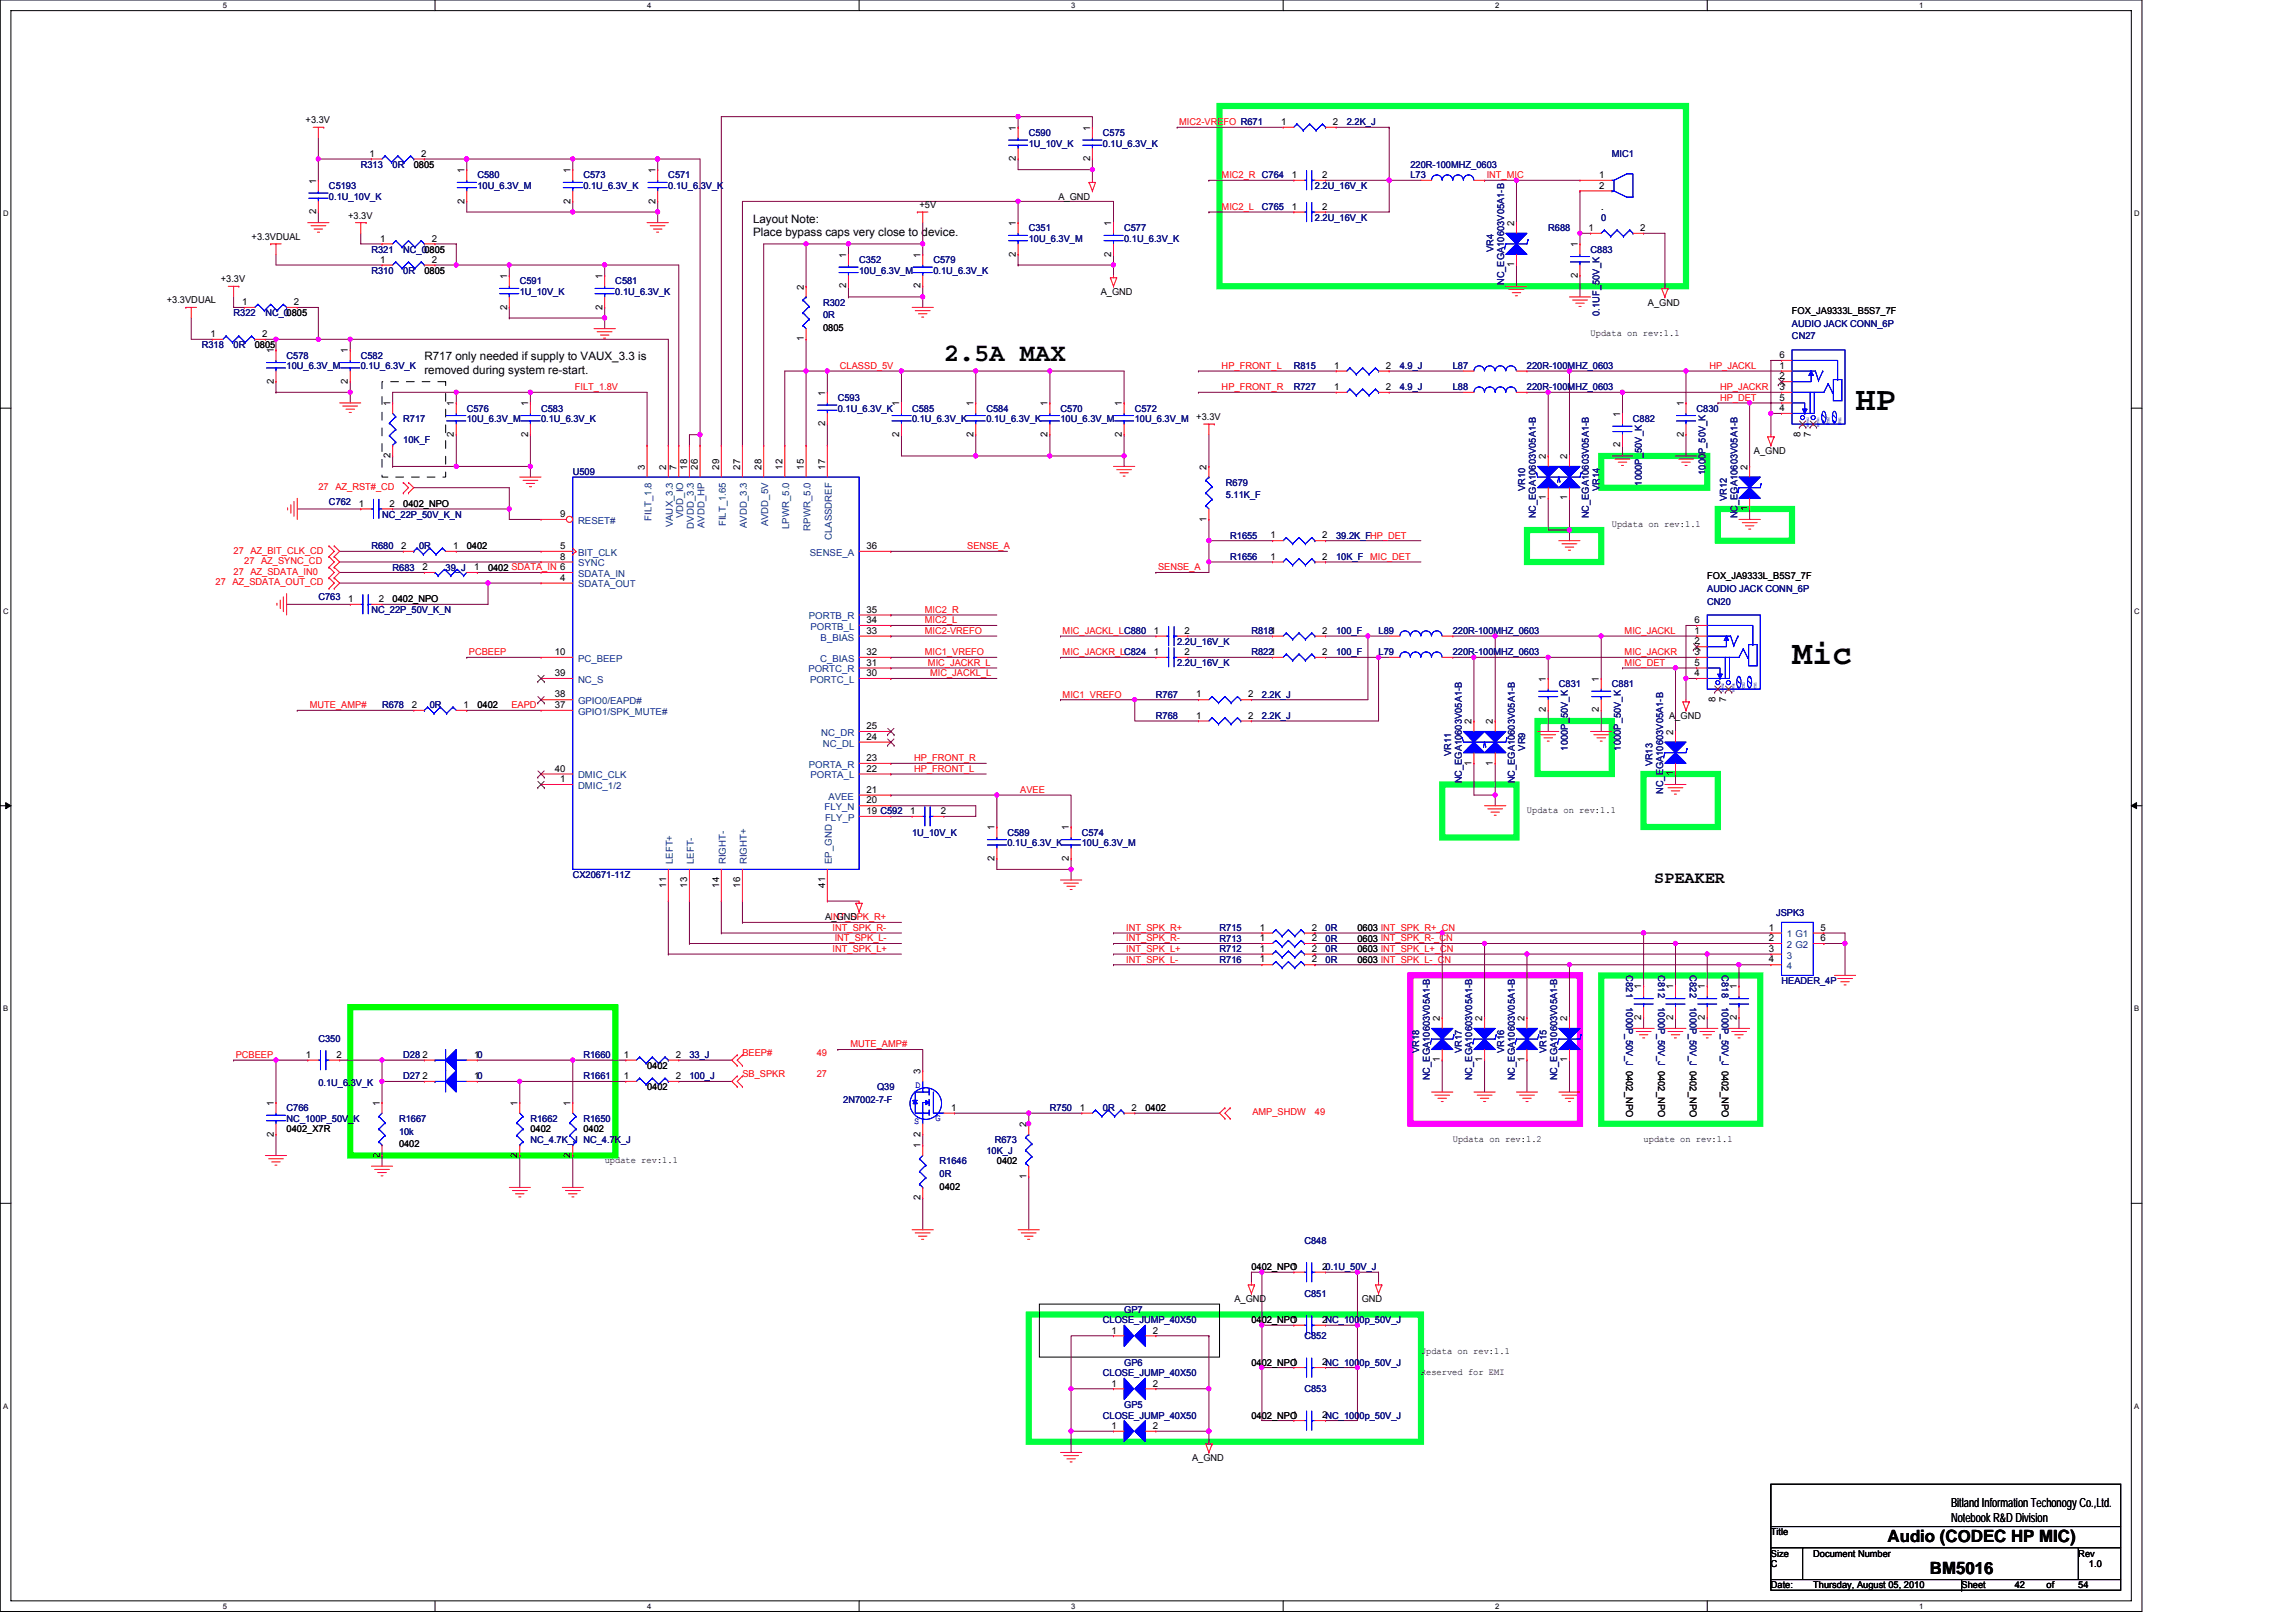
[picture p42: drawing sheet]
<svg xmlns="http://www.w3.org/2000/svg" width="297mm" height="210mm" viewBox="0 0 297 210" stroke-linecap="round" stroke-linejoin="round" font-family="sans-serif">
<defs><g id="words">
<g font-size="4.4">
<text x="240.1" y="53">HP</text>
<text x="231.8" y="86">Mic</text>
</g>
<text font-size="3.3" x="122.1" y="46.7">2.5A MAX</text>
<g font-size="2.2">
<text x="214" y="114.3">SPEAKER</text>
<text x="244.2" y="199.5">Audio (CODEC HP MIC)</text>
<text x="249.7" y="203.6">BM5016</text>
</g>
<g font-size="1.6">
<text x="252.4" y="194.9">Bitland Information Techonogy Co.,Ltd.</text>
<text x="252.4" y="196.9">Notebook R&amp;D Division</text>
</g>
<g font-size="1.5">
<text x="97.4" y="28.8">Layout Note:</text>
<text x="97.4" y="30.5">Place bypass caps very close to device.</text>
<text x="54.9" y="46.6">R717 only needed if supply to VAUX_3.3 is</text>
<text x="54.9" y="48.4">removed during system re-start.</text>
</g>
<g font-size="1.2">
<text x="39.5" y="15.9">+3.3V</text>
<text x="131.4" y="16.9" transform="rotate(-90 131.4 16.9)">1</text>
<text x="141" y="16.9" transform="rotate(-90 141 16.9)">1</text>
<text x="165.8" y="16.2">1</text>
<text x="172.4" y="16.2">2</text>
<text x="40.9" y="23.7" transform="rotate(-90 40.9 23.7)">1</text>
<text x="47.8" y="20.3">1</text>
<text x="53.5" y="21.7">0805</text>
<text x="54.5" y="20.3">2</text>
<text x="60.1" y="22.4" transform="rotate(-90 60.1 22.4)">1</text>
<text x="73.8" y="22.4" transform="rotate(-90 73.8 22.4)">1</text>
<text x="84.8" y="22.4" transform="rotate(-90 84.8 22.4)">1</text>
<text x="131.4" y="20.8" transform="rotate(-90 131.4 20.8)">2</text>
<text x="141" y="20.8" transform="rotate(-90 141 20.8)">2</text>
<text x="167.1" y="23">1</text>
<text x="171.1" y="23">2</text>
<text x="206.9" y="23">1</text>
<text x="40.9" y="27.7" transform="rotate(-90 40.9 27.7)">2</text>
<text x="45" y="28.3">+3.3V</text>
<text x="60.1" y="26.4" transform="rotate(-90 60.1 26.4)">2</text>
<text x="73.8" y="26.4" transform="rotate(-90 73.8 26.4)">2</text>
<text x="84.8" y="26.4" transform="rotate(-90 84.8 26.4)">2</text>
<text x="119" y="26.9">+5V</text>
<text x="131.4" y="29.2" transform="rotate(-90 131.4 29.2)">1</text>
<text x="136.9" y="25.8">A_GND</text>
<text x="143.8" y="29.2" transform="rotate(-90 143.8 29.2)">1</text>
<text x="167.1" y="27.1">1</text>
<text x="171.1" y="27.1">2</text>
<text x="195.9" y="29.2" transform="rotate(-90 195.9 29.2)">2</text>
<text x="205.5" y="29.9">1</text>
<text x="206.9" y="24.4">2</text>
<text x="207.2" y="27.2">.</text>
<text x="212.2" y="29.9">2</text>
<text x="32.6" y="31">+3.3VDUAL</text>
<text x="49.2" y="31.3">1</text>
<text x="49.2" y="34">1</text>
<text x="54.9" y="35.4">0805</text>
<text x="55.9" y="31.3">2</text>
<text x="55.9" y="34">2</text>
<text x="109.5" y="33.3" transform="rotate(-90 109.5 33.3)">1</text>
<text x="119.1" y="33.3" transform="rotate(-90 119.1 33.3)">1</text>
<text x="131.4" y="33.2" transform="rotate(-90 131.4 33.2)">2</text>
<text x="143.8" y="33.2" transform="rotate(-90 143.8 33.2)">2</text>
<text x="195.9" y="34.6" transform="rotate(-90 195.9 34.6)">1</text>
<text x="204.1" y="35.9" transform="rotate(-90 204.1 35.9)">2</text>
<text x="204.1" y="32" transform="rotate(-90 204.1 32)">1</text>
<text x="21.6" y="39.3">+3.3VDUAL</text>
<text x="28.6" y="36.5">+3.3V</text>
<text x="31.3" y="39.5">1</text>
<text x="38" y="39.5">2</text>
<text x="65.6" y="40.1" transform="rotate(-90 65.6 40.1)">2</text>
<text x="65.6" y="36.1" transform="rotate(-90 65.6 36.1)">1</text>
<text x="77.9" y="40.1" transform="rotate(-90 77.9 40.1)">2</text>
<text x="77.9" y="36.1" transform="rotate(-90 77.9 36.1)">1</text>
<text x="104" y="37.5" transform="rotate(-90 104 37.5)">2</text>
<text x="109.5" y="37.3" transform="rotate(-90 109.5 37.3)">2</text>
<text x="119.1" y="37.3" transform="rotate(-90 119.1 37.3)">2</text>
<text x="142.4" y="38.2">A_GND</text>
<text x="213.2" y="39.5">A_GND</text>
<text x="231.8" y="40.6">FOX_JA9333L_B5S7_7F</text>
<text x="27.2" y="43.6">1</text>
<text x="33" y="45">0805</text>
<text x="33.9" y="43.6">2</text>
<text x="35.4" y="45.7" transform="rotate(-90 35.4 45.7)">1</text>
<text x="45" y="45.7" transform="rotate(-90 45 45.7)">1</text>
<text x="104" y="44.2" transform="rotate(-90 104 44.2)">1</text>
<text x="106.5" y="42.8">0805</text>
<text x="172.6" y="47.7">1</text>
<text x="179.3" y="47.7">2</text>
<text x="205.8" y="43.5">Updata on rev:1.1</text>
<text x="230.2" y="46.3">6</text>
<text x="230.2" y="47.7">1</text>
<text x="35.4" y="49.7" transform="rotate(-90 35.4 49.7)">2</text>
<text x="45" y="49.7" transform="rotate(-90 45 49.7)">2</text>
<text x="50.5" y="52.5" transform="rotate(-90 50.5 52.5)">1</text>
<text x="58.7" y="52.5" transform="rotate(-90 58.7 52.5)">1</text>
<text x="68.3" y="52.5" transform="rotate(-90 68.3 52.5)">1</text>
<text x="106.7" y="51.2" transform="rotate(-90 106.7 51.2)">1</text>
<text x="116.3" y="52.5" transform="rotate(-90 116.3 52.5)">1</text>
<text x="125.9" y="52.5" transform="rotate(-90 125.9 52.5)">1</text>
<text x="135.5" y="52.5" transform="rotate(-90 135.5 52.5)">1</text>
<text x="145.1" y="52.5" transform="rotate(-90 145.1 52.5)">1</text>
<text x="172.6" y="50.5">1</text>
<text x="179.3" y="50.5">2</text>
<text x="209.6" y="53.9" transform="rotate(-90 209.6 53.9)">1</text>
<text x="217.8" y="52.5" transform="rotate(-90 217.8 52.5)">1</text>
<text x="230.2" y="49.1">2</text>
<text x="230.2" y="50.5">3</text>
<text x="230.2" y="51.8">5</text>
<text x="230.2" y="53.2">4</text>
<text x="50.5" y="59.3" transform="rotate(-90 50.5 59.3)">2</text>
<text x="58.7" y="56.5" transform="rotate(-90 58.7 56.5)">2</text>
<text x="68.3" y="56.5" transform="rotate(-90 68.3 56.5)">2</text>
<text x="106.7" y="55.1" transform="rotate(-90 106.7 55.1)">2</text>
<text x="116.3" y="56.5" transform="rotate(-90 116.3 56.5)">2</text>
<text x="125.9" y="56.5" transform="rotate(-90 125.9 56.5)">2</text>
<text x="135.5" y="56.5" transform="rotate(-90 135.5 56.5)">2</text>
<text x="145.1" y="56.5" transform="rotate(-90 145.1 56.5)">2</text>
<text x="154.8" y="54.3">+3.3V</text>
<text x="200" y="59.4" transform="rotate(-90 200 59.4)">2</text>
<text x="202.8" y="59.4" transform="rotate(-90 202.8 59.4)">2</text>
<text x="209.6" y="57.9" transform="rotate(-90 209.6 57.9)">2</text>
<text x="217.8" y="56.5" transform="rotate(-90 217.8 56.5)">2</text>
<text x="226.9" y="58.7">A_GND</text>
<text x="232.9" y="56.5" transform="rotate(-90 232.9 56.5)">8</text>
<text x="234.3" y="56.5" transform="rotate(-90 234.3 56.5)">7</text>
<text x="46.4" y="65.6">1</text>
<text x="50.4" y="65.6">2</text>
<text x="52.2" y="65.6">0402_NPO</text>
<text x="83.4" y="60.8" transform="rotate(-90 83.4 60.8)">3</text>
<text x="86.2" y="60.8" transform="rotate(-90 86.2 60.8)">2</text>
<text x="87.5" y="60.8" transform="rotate(-90 87.5 60.8)">7</text>
<text x="88.9" y="60.8" transform="rotate(-90 88.9 60.8)">18</text>
<text x="90.3" y="60.8" transform="rotate(-90 90.3 60.8)">26</text>
<text x="93" y="60.8" transform="rotate(-90 93 60.8)">29</text>
<text x="95.8" y="60.8" transform="rotate(-90 95.8 60.8)">27</text>
<text x="98.5" y="60.8" transform="rotate(-90 98.5 60.8)">28</text>
<text x="101.2" y="60.8" transform="rotate(-90 101.2 60.8)">12</text>
<text x="104" y="60.8" transform="rotate(-90 104 60.8)">15</text>
<text x="106.7" y="60.8" transform="rotate(-90 106.7 60.8)">17</text>
<text x="156.1" y="60.8" transform="rotate(-90 156.1 60.8)">2</text>
<text x="200" y="64.7" transform="rotate(-90 200 64.7)">1</text>
<text x="202.8" y="64.7" transform="rotate(-90 202.8 64.7)">1</text>
<text x="226.1" y="60.8" transform="rotate(-90 226.1 60.8)">2</text>
<text x="51.9" y="71">2</text>
<text x="58.6" y="71">1</text>
<text x="60.4" y="71.1">0402</text>
<text x="72.5" y="71">5</text>
<text x="72.5" y="66.9">9</text>
<text x="112.1" y="71">36</text>
<text x="156.1" y="67.5" transform="rotate(-90 156.1 67.5)">1</text>
<text x="164.4" y="69.7">1</text>
<text x="171.1" y="69.7">2</text>
<text x="208.5" y="68.2">Updata on rev:1.1</text>
<text x="226.1" y="66.1" transform="rotate(-90 226.1 66.1)">1</text>
<text x="45" y="77.9">1</text>
<text x="49" y="77.9">2</text>
<text x="50.8" y="77.9">0402_NPO</text>
<text x="54.6" y="73.8">2</text>
<text x="61.3" y="73.8">1</text>
<text x="63.1" y="73.8">0402 SDATA_IN 6</text>
<text x="72.5" y="75.1">4</text>
<text x="72.5" y="72.4">8</text>
<text x="164.4" y="72.4">1</text>
<text x="171.1" y="72.4">2</text>
<text x="220.9" y="74.9">FOX_JA9333L_B5S7_7F</text>
<text x="112.1" y="79.3">35</text>
<text x="112.1" y="82">33</text>
<text x="112.1" y="80.6">34</text>
<text x="149.3" y="82">1</text>
<text x="153.2" y="82">2</text>
<text x="171.1" y="82">2</text>
<text x="219.2" y="80.6">6</text>
<text x="219.2" y="82">1</text>
<text x="219.2" y="83.4">2</text>
<text x="71.8" y="84.8">10</text>
<text x="71.8" y="87.5">39</text>
<text x="112.1" y="87.5">30</text>
<text x="112.1" y="84.8">32</text>
<text x="112.1" y="86.1">31</text>
<text x="149.3" y="84.8">1</text>
<text x="153.2" y="84.8">2</text>
<text x="171.1" y="84.8">2</text>
<text x="200" y="88.2" transform="rotate(-90 200 88.2)">1</text>
<text x="206.9" y="88.2" transform="rotate(-90 206.9 88.2)">1</text>
<text x="219.2" y="84.8">3</text>
<text x="219.2" y="86.1">5</text>
<text x="219.2" y="87.5">4</text>
<text x="53.3" y="91.6">2</text>
<text x="60" y="91.6">1</text>
<text x="61.8" y="91.7">0402</text>
<text x="71.8" y="91.6">37</text>
<text x="71.8" y="90.2">38</text>
<text x="112.1" y="94.3">25</text>
<text x="112.1" y="95.7">24</text>
<text x="154.8" y="90.2">1</text>
<text x="154.8" y="93">1</text>
<text x="161.5" y="90.2">2</text>
<text x="161.5" y="93">2</text>
<text x="190.4" y="93.7" transform="rotate(-90 190.4 93.7)">2</text>
<text x="193.1" y="93.7" transform="rotate(-90 193.1 93.7)">2</text>
<text x="200" y="92.2" transform="rotate(-90 200 92.2)">2</text>
<text x="206.9" y="92.2" transform="rotate(-90 206.9 92.2)">2</text>
<text x="215.9" y="93">A_GND</text>
<text x="216.5" y="95.1" transform="rotate(-90 216.5 95.1)">2</text>
<text x="222" y="90.8" transform="rotate(-90 222 90.8)">8</text>
<text x="223.3" y="90.8" transform="rotate(-90 223.3 90.8)">7</text>
<text x="71.8" y="99.8">40</text>
<text x="72.5" y="101.2">1</text>
<text x="112.1" y="98.5">23</text>
<text x="112.1" y="99.8">22</text>
<text x="190.4" y="99" transform="rotate(-90 190.4 99)">1</text>
<text x="193.1" y="99" transform="rotate(-90 193.1 99)">1</text>
<text x="216.5" y="100.4" transform="rotate(-90 216.5 100.4)">1</text>
<text x="112.1" y="102.6">21</text>
<text x="112.1" y="103.9">20</text>
<text x="112.1" y="105.3">19 C592</text>
<text x="117.7" y="105.3">1</text>
<text x="121.7" y="105.3">2</text>
<text x="128.7" y="107.4" transform="rotate(-90 128.7 107.4)">1</text>
<text x="138.3" y="107.4" transform="rotate(-90 138.3 107.4)">1</text>
<text x="197.5" y="105.2">Updata on rev:1.1</text>
<text x="128.7" y="111.4" transform="rotate(-90 128.7 111.4)">2</text>
<text x="138.3" y="111.4" transform="rotate(-90 138.3 111.4)">2</text>
<text x="86.2" y="114.8" transform="rotate(-90 86.2 114.8)">11</text>
<text x="88.9" y="114.8" transform="rotate(-90 88.9 114.8)">13</text>
<text x="93" y="114.8" transform="rotate(-90 93 114.8)">14</text>
<text x="95.8" y="114.8" transform="rotate(-90 95.8 114.8)">16</text>
<text x="106.7" y="114.8" transform="rotate(-90 106.7 114.8)">41</text>
<text x="106.8" y="119.1">A_GND</text>
<text x="163" y="124.5">1</text>
<text x="163" y="123.1">1</text>
<text x="163" y="121.8">1</text>
<text x="163" y="120.4">1</text>
<text x="169.7" y="124.5">2</text>
<text x="169.7" y="123.1">2</text>
<text x="169.7" y="121.8">2</text>
<text x="169.7" y="120.4">2</text>
<text x="175.6" y="124.6">0603 INT_SPK_L-_CN</text>
<text x="175.6" y="123.2">0603 INT_SPK_L+_CN</text>
<text x="175.6" y="121.8">0603 INT_SPK_R-_CN</text>
<text x="175.6" y="120.5">0603 INT_SPK_R+_CN</text>
<text x="228.9" y="120.4">1</text>
<text x="228.9" y="121.8">2</text>
<text x="228.9" y="123.1">3</text>
<text x="228.9" y="124.5">4</text>
<text x="235.5" y="120.4">5</text>
<text x="235.5" y="121.8">6</text>
<text x="212.3" y="132" transform="rotate(-90 212.3 132)">2</text>
<text x="212.3" y="128" transform="rotate(-90 212.3 128)">1</text>
<text x="216.5" y="132" transform="rotate(-90 216.5 132)">2</text>
<text x="216.5" y="128" transform="rotate(-90 216.5 128)">1</text>
<text x="220.6" y="132" transform="rotate(-90 220.6 132)">2</text>
<text x="220.6" y="128" transform="rotate(-90 220.6 128)">1</text>
<text x="224.7" y="132" transform="rotate(-90 224.7 132)">2</text>
<text x="224.7" y="128" transform="rotate(-90 224.7 128)">1</text>
<text x="39.6" y="136.9">1</text>
<text x="43.5" y="136.9">2</text>
<text x="54.6" y="136.9">2</text>
<text x="61.3" y="136.9">10</text>
<text x="80.7" y="136.9">1</text>
<text x="87.4" y="136.9">2</text>
<text x="186.3" y="137.4" transform="rotate(-90 186.3 137.4)">1</text>
<text x="186.3" y="132.1" transform="rotate(-90 186.3 132.1)">2</text>
<text x="191.8" y="137.4" transform="rotate(-90 191.8 137.4)">1</text>
<text x="191.8" y="132.1" transform="rotate(-90 191.8 132.1)">2</text>
<text x="197.2" y="137.4" transform="rotate(-90 197.2 137.4)">1</text>
<text x="197.2" y="132.1" transform="rotate(-90 197.2 132.1)">2</text>
<text x="202.8" y="137.4" transform="rotate(-90 202.8 137.4)">1</text>
<text x="202.8" y="132.1" transform="rotate(-90 202.8 132.1)">2</text>
<text x="35.4" y="143.1" transform="rotate(-90 35.4 143.1)">1</text>
<text x="49.1" y="143.1" transform="rotate(-90 49.1 143.1)">1</text>
<text x="54.6" y="139.6">2</text>
<text x="61.3" y="139.6">10</text>
<text x="66.9" y="143.1" transform="rotate(-90 66.9 143.1)">1</text>
<text x="73.8" y="143.1" transform="rotate(-90 73.8 143.1)">1</text>
<text x="80.7" y="139.6">1</text>
<text x="83.7" y="138.3">0402</text>
<text x="83.7" y="141">0402</text>
<text x="87.4" y="139.6">2</text>
<text x="119.1" y="139" transform="rotate(-90 119.1 139)">3</text>
<text x="123.1" y="143.7">1</text>
<text x="139.7" y="143.7">1</text>
<text x="146.4" y="143.7">2</text>
<text x="148.2" y="143.8">0402</text>
<text x="35.4" y="147" transform="rotate(-90 35.4 147)">2</text>
<text x="37.1" y="146.5">0402_X7R</text>
<text x="49.1" y="149.8" transform="rotate(-90 49.1 149.8)">2</text>
<text x="51.6" y="148.4">0402</text>
<text x="66.9" y="149.8" transform="rotate(-90 66.9 149.8)">2</text>
<text x="68.6" y="146.5">0402</text>
<text x="73.8" y="149.8" transform="rotate(-90 73.8 149.8)">2</text>
<text x="75.5" y="146.5">0402</text>
<text x="119.1" y="148.5" transform="rotate(-90 119.1 148.5)">1</text>
<text x="119.1" y="147" transform="rotate(-90 119.1 147)">2</text>
<text x="132.8" y="145.8" transform="rotate(-90 132.8 145.8)">2</text>
<text x="188" y="147.7">Updata on rev:1.2</text>
<text x="212.6" y="147.7">update on rev:1.1</text>
<text x="78.2" y="150.5">update rev:1.1</text>
<text x="119.1" y="155.3" transform="rotate(-90 119.1 155.3)">2</text>
<text x="121.6" y="153.9">0402</text>
<text x="129" y="150.6">0402</text>
<text x="132.8" y="152.5" transform="rotate(-90 132.8 152.5)">1</text>
<text x="161.9" y="164.3">0402_NPO</text>
<text x="167.1" y="164.3">1</text>
<text x="171.1" y="164.3">20.1U_50V_J</text>
<text x="143.8" y="172.5">1</text>
<text x="149.1" y="172.5">2</text>
<text x="159.7" y="168.5">A_GND</text>
<text x="161.9" y="171.2">0402_NPO</text>
<text x="167.1" y="171.2">1</text>
<text x="171.1" y="171.2">2NC_1000p_50V_J</text>
<text x="176.2" y="168.5">GND</text>
<text x="143.8" y="179.4">1</text>
<text x="149.1" y="179.4">2</text>
<text x="161.9" y="176.7">0402_NPO</text>
<text x="167.1" y="176.6">1</text>
<text x="171.1" y="176.6">2NC_1000p_50V_J</text>
<text x="183.8" y="175.2">Updata on rev:1.1</text>
<text x="183.8" y="177.9">Reserved for EMI</text>
<text x="143.8" y="184.9">1</text>
<text x="149.1" y="184.9">2</text>
<text x="161.9" y="183.6">0402_NPO</text>
<text x="167.1" y="183.5">1</text>
<text x="171.1" y="183.5">2NC_1000p_50V_J</text>
<text x="154.2" y="189">A_GND</text>
<text x="229.1" y="198.6">Title</text>
<text x="229.1" y="201.4">Size</text>
<text x="229.1" y="202.8">C</text>
<text x="234.6" y="201.4">Document Number</text>
<text x="268.9" y="201.4">Rev</text>
<text x="270.3" y="202.8">1.0</text>
<text x="229.1" y="205.5">Date:</text>
<text x="234.6" y="205.5">Thursday, August 05, 2010</text>
<text x="253.8" y="205.5">Sheet</text>
<text x="260.6" y="205.5">42</text>
<text x="264.8" y="205.5">of</text>
<text x="268.9" y="205.5">54</text>
</g>
<g font-size="1.2" fill="#000080">
<text x="133.1" y="17.6">C590</text>
<text x="142.7" y="17.6">C575</text>
<text x="174.2" y="16.2">2.2K_J</text>
<text x="46.7" y="21.7">R313</text>
<text x="50.8" y="21.7">0R</text>
<text x="61.8" y="23.1">C580</text>
<text x="75.5" y="23.1">C573</text>
<text x="86.5" y="23.1">C571</text>
<text x="133.1" y="19">1U_10V_K</text>
<text x="142.7" y="19">0.1U_6.3V_K</text>
<text x="182.5" y="23.1">L73</text>
<text x="182.5" y="21.7">220R-100MHZ_0603</text>
<text x="208.5" y="20.3">MIC1</text>
<text x="42.6" y="24.4">C5193</text>
<text x="42.6" y="25.8">0.1U_10V_K</text>
<text x="61.8" y="24.4">10U_6.3V_M</text>
<text x="75.5" y="24.4">0.1U_6.3V_K</text>
<text x="86.5" y="24.4">0.1U_6.3V_K</text>
<text x="133.1" y="29.9">C351</text>
<text x="145.4" y="29.9">C577</text>
<text x="163.3" y="27.2">C765</text>
<text x="170.1" y="24.4">2.2U_16V_K</text>
<text x="170.1" y="28.6">2.2U_16V_K</text>
<text x="200.3" y="29.9">R688</text>
<text x="207.2" y="28.6">0</text>
<text x="48" y="32.7">R321</text>
<text x="48" y="35.4">R310</text>
<text x="52.2" y="32.7">NC_00805</text>
<text x="52.2" y="35.4">0R</text>
<text x="111.1" y="34">C352</text>
<text x="111.1" y="35.4">10U_6.3V_M</text>
<text x="120.8" y="34">C579</text>
<text x="120.8" y="35.4">0.1U_6.3V_K</text>
<text x="133.1" y="31.3">10U_6.3V_M</text>
<text x="145.4" y="31.3">0.1U_6.3V_K</text>
<text x="193.2" y="32.6" transform="rotate(-90 193.2 32.6)">VR4</text>
<text x="205.8" y="32.7">C883</text>
<text x="30.2" y="40.9">R322</text>
<text x="34.3" y="40.9">NC_00805</text>
<text x="67.2" y="36.8">C591</text>
<text x="67.2" y="38.2">1U_10V_K</text>
<text x="79.6" y="36.8">C581</text>
<text x="79.6" y="38.2">0.1U_6.3V_K</text>
<text x="106.5" y="39.5">R302</text>
<text x="106.5" y="41.2">0R</text>
<text x="194.6" y="36.9" transform="rotate(-90 194.6 36.9)">NC_EGA10603V05A1-B</text>
<text x="206.9" y="40.9" transform="rotate(-90 206.9 40.9)">0.1UF_50V_K</text>
<text x="26.1" y="45">R318</text>
<text x="30.2" y="45">0R</text>
<text x="37.1" y="46.4">C578</text>
<text x="37.1" y="47.8">10U_6.3V_M</text>
<text x="46.7" y="46.4">C582</text>
<text x="46.7" y="47.8">0.1U_6.3V_K</text>
<text x="167.4" y="47.8">R815</text>
<text x="181.1" y="47.8">4.9_J</text>
<text x="188" y="47.8">L87</text>
<text x="197.5" y="47.8">220R-100MHZ_0603</text>
<text x="231.8" y="43.9">CN27</text>
<text x="231.8" y="42.3">AUDIO JACK CONN_6P</text>
<text x="60.4" y="53.3">C576</text>
<text x="70" y="53.3">C583</text>
<text x="108.4" y="51.9">C593</text>
<text x="108.4" y="53.3">0.1U_6.3V_K</text>
<text x="118" y="53.3">C585</text>
<text x="127.6" y="53.3">C584</text>
<text x="137.2" y="53.3">C570</text>
<text x="146.8" y="53.3">C572</text>
<text x="167.4" y="50.5">R727</text>
<text x="181.1" y="50.5">4.9_J</text>
<text x="188" y="50.5">L88</text>
<text x="197.5" y="50.5">220R-100MHZ_0603</text>
<text x="219.5" y="53.3">C830</text>
<text x="52.2" y="54.6">R717</text>
<text x="52.2" y="57.4">10K_F</text>
<text x="60.4" y="54.6">10U_6.3V_M</text>
<text x="70" y="54.6">0.1U_6.3V_K</text>
<text x="118" y="54.6">0.1U_6.3V_K</text>
<text x="127.6" y="54.6">0.1U_6.3V_K</text>
<text x="137.2" y="54.6">10U_6.3V_M</text>
<text x="146.8" y="54.6">10U_6.3V_M</text>
<text x="211.3" y="54.6">C882</text>
<text x="42.6" y="65.3">C762</text>
<text x="74.1" y="61.5">U509</text>
<text x="158.6" y="62.8">R679</text>
<text x="158.6" y="64.5">5.11K_F</text>
<text x="197.3" y="63.5" transform="rotate(-90 197.3 63.5)">VR10</text>
<text x="206.9" y="63.5" transform="rotate(-90 206.9 63.5)">VR14</text>
<text x="212.4" y="62.8" transform="rotate(-90 212.4 62.8)">1000P_50V_K</text>
<text x="220.6" y="61.4" transform="rotate(-90 220.6 61.4)">1000P_50V_K</text>
<text x="223.4" y="64.9" transform="rotate(-90 223.4 64.9)">VR12</text>
<text x="48" y="71.1">R680</text>
<text x="49.4" y="67">NC_22P_50V_K_N</text>
<text x="54.2" y="71.1">0R</text>
<text x="159.1" y="69.7">R1655</text>
<text x="172.9" y="69.7">39.2K_FHP_DET</text>
<text x="198.7" y="67.1" transform="rotate(-90 198.7 67.1)">NC_EGA10603V05A1-B</text>
<text x="205.5" y="67.1" transform="rotate(-90 205.5 67.1)">NC_EGA10603V05A1-B</text>
<text x="224.8" y="67.1" transform="rotate(-90 224.8 67.1)">NC_EGA10603V05A1-B</text>
<text x="41.2" y="77.7">C763</text>
<text x="50.8" y="73.8">R683</text>
<text x="57.7" y="73.8">39_J</text>
<text x="159.1" y="72.5">R1656</text>
<text x="172.9" y="72.5">10K_F MIC_DET</text>
<text x="220.9" y="76.6">AUDIO JACK CONN_6P</text>
<text x="48" y="79.3">NC_22P_50V_K_N</text>
<text x="152.3" y="83.4">2.2U_16V_K</text>
<text x="161.9" y="82">R8181</text>
<text x="172.9" y="82">100_F</text>
<text x="178.3" y="82">L89</text>
<text x="188" y="82">220R-100MHZ_0603</text>
<text x="220.9" y="78.2">CN20</text>
<text x="152.3" y="86.2">2.2U_16V_K</text>
<text x="161.9" y="84.8">R8221</text>
<text x="172.9" y="84.8">100_F</text>
<text x="178.3" y="84.8">L79</text>
<text x="188" y="84.8">220R-100MHZ_0603</text>
<text x="201.7" y="88.9">C831</text>
<text x="208.5" y="88.9">C881</text>
<text x="49.4" y="91.7">R678</text>
<text x="55.6" y="91.7">0R</text>
<text x="149.5" y="90.3">R767</text>
<text x="149.5" y="93">R768</text>
<text x="163.3" y="90.3">2.2K_J</text>
<text x="163.3" y="93">2.2K_J</text>
<text x="187.7" y="97.8" transform="rotate(-90 187.7 97.8)">VR11</text>
<text x="189.1" y="101.4" transform="rotate(-90 189.1 101.4)">NC_EGA10603V05A1-B</text>
<text x="196" y="101.4" transform="rotate(-90 196 101.4)">NC_EGA10603V05A1-B</text>
<text x="197.3" y="97.1" transform="rotate(-90 197.3 97.1)">VR9</text>
<text x="202.8" y="97.1" transform="rotate(-90 202.8 97.1)">1000P_50V_K</text>
<text x="209.7" y="97.1" transform="rotate(-90 209.7 97.1)">1000P_50V_K</text>
<text x="213.8" y="99.2" transform="rotate(-90 213.8 99.2)">VR13</text>
<text x="215.2" y="102.7" transform="rotate(-90 215.2 102.7)">NC_EGA10603V05A1-B</text>
<text x="74.1" y="113.6">CX20671-11Z</text>
<text x="118" y="108.1">1U_10V_K</text>
<text x="130.3" y="108.1">C589</text>
<text x="130.3" y="109.5">0.1U_6.3V_K</text>
<text x="140" y="108.1">C574</text>
<text x="140" y="109.5">10U_6.3V_M</text>
<text x="229.8" y="118.5">JSPK3</text>
<text x="157.8" y="124.6">R716</text>
<text x="157.8" y="123.2">R712</text>
<text x="157.8" y="121.8">R713</text>
<text x="157.8" y="120.5">R715</text>
<text x="171.5" y="124.6">0R</text>
<text x="171.5" y="123.2">0R</text>
<text x="171.5" y="121.8">0R</text>
<text x="171.5" y="120.5">0R</text>
<text x="210.4" y="126.2" transform="rotate(90 210.4 126.2)">C821</text>
<text x="210.4" y="130.3" transform="rotate(90 210.4 130.3)">1000P_50V_J 0402_NPO</text>
<text x="214.5" y="126.2" transform="rotate(90 214.5 126.2)">C812</text>
<text x="214.5" y="130.3" transform="rotate(90 214.5 130.3)">1000P_50V_J 0402_NPO</text>
<text x="218.6" y="126.2" transform="rotate(90 218.6 126.2)">C822</text>
<text x="218.6" y="130.3" transform="rotate(90 218.6 130.3)">1000P_50V_J 0402_NPO</text>
<text x="222.8" y="126.2" transform="rotate(90 222.8 126.2)">C818</text>
<text x="222.8" y="130.3" transform="rotate(90 222.8 130.3)">1000P_50V_J 0402_NPO</text>
<text x="230.5" y="127.3">HEADER_4P</text>
<text x="41.2" y="134.9">C350</text>
<text x="52.2" y="136.9">D28</text>
<text x="75.5" y="136.9">R1660</text>
<text x="89.2" y="136.9">33_J</text>
<text x="183.6" y="136.2" transform="rotate(-90 183.6 136.2)">VR18</text>
<text x="189.1" y="136.2" transform="rotate(-90 189.1 136.2)">VR17</text>
<text x="194.6" y="136.2" transform="rotate(-90 194.6 136.2)">VR16</text>
<text x="200.1" y="136.2" transform="rotate(-90 200.1 136.2)">VR15</text>
<text x="37.1" y="143.8">C766</text>
<text x="41.2" y="140.5">0.1U_6.3V_K</text>
<text x="52.2" y="139.7">D27</text>
<text x="75.5" y="139.7">R1661</text>
<text x="89.2" y="139.7">100_J</text>
<text x="109.1" y="142.7">2N7002-7-F</text>
<text x="113.5" y="141">Q39</text>
<text x="135.8" y="143.8">R750</text>
<text x="142.7" y="143.8">0R</text>
<text x="185" y="139.8" transform="rotate(-90 185 139.8)">NC_EGA10603V05A1-B</text>
<text x="190.5" y="139.8" transform="rotate(-90 190.5 139.8)">NC_EGA10603V05A1-B</text>
<text x="196" y="139.8" transform="rotate(-90 196 139.8)">NC_EGA10603V05A1-B</text>
<text x="201.4" y="139.8" transform="rotate(-90 201.4 139.8)">NC_EGA10603V05A1-B</text>
<text x="37.1" y="145.1">NC_100P_50V_K</text>
<text x="51.6" y="145.1">R1667</text>
<text x="51.6" y="146.8">10k</text>
<text x="68.6" y="145.1">R1662</text>
<text x="68.6" y="147.9">NC_4.7K_J NC_4.7K_J</text>
<text x="75.5" y="145.1">R1650</text>
<text x="127.6" y="149.3">10K_J</text>
<text x="128.7" y="147.9">R673</text>
<text x="121.6" y="150.6">R1646</text>
<text x="121.6" y="152.3">0R</text>
<text x="168.8" y="160.9">C848</text>
<text x="168.8" y="167.8">C851</text>
<text x="142.7" y="171.2">CLOSE_JUMP_40X50</text>
<text x="145.4" y="169.8">GP7</text>
<text x="168.8" y="173.3">C852</text>
<text x="142.7" y="178.1">CLOSE_JUMP_40X50</text>
<text x="145.4" y="176.7">GP6</text>
<text x="142.7" y="183.6">CLOSE_JUMP_40X50</text>
<text x="145.4" y="182.2">GP5</text>
<text x="168.8" y="180.1">C853</text>
</g>
<g font-size="1.2" fill="#f00">
<text x="152.6" y="16.2">MIC2-VREFO R671</text>
<text x="158" y="23.1">MIC2_R C764</text>
<text x="192.3" y="23.1">INT_MIC</text>
<text x="158" y="27.2">MIC2_L</text>
<text x="108.7" y="47.7">CLASSD_5V</text>
<text x="158" y="47.7">HP_FRONT_L</text>
<text x="221.1" y="47.7">HP_JACKL</text>
<text x="74.4" y="50.5">FILT_1.8V</text>
<text x="158" y="50.5">HP_FRONT_R</text>
<text x="222.5" y="51.9">HP_DET</text>
<text x="222.5" y="50.5">HP_JACKR</text>
<text x="41.2" y="63.4">27</text>
<text x="43.4" y="63.4">AZ_RST#_CD</text>
<text x="30.2" y="71.6">27 AZ_BIT_CLK_CD</text>
<text x="125.1" y="71.1">SENSE_A</text>
<text x="27.9" y="75.7">27 AZ_SDATA_OUT_CD</text>
<text x="30.2" y="74.4">27 AZ_SDATA_IN0</text>
<text x="31.6" y="73">27 AZ_SYNC_CD</text>
<text x="149.8" y="73.8">SENSE_A</text>
<text x="119.7" y="79.3">MIC2_R</text>
<text x="119.7" y="80.6">MIC2_L</text>
<text x="119.7" y="82">MIC2-VREFO</text>
<text x="137.5" y="82">MIC_JACKL_LC880</text>
<text x="210.2" y="82">MIC_JACKL</text>
<text x="60.7" y="84.8">PCBEEP</text>
<text x="119.7" y="84.8">MIC1_VREFO</text>
<text x="120.1" y="86.1">MIC_JACKR_L</text>
<text x="120.3" y="87.5">MIC_JACKL_L</text>
<text x="137.5" y="84.8">MIC_JACKR_LC824</text>
<text x="210.2" y="86.1">MIC_DET</text>
<text x="210.2" y="84.8">MIC_JACKR</text>
<text x="40.1" y="91.6">MUTE_AMP#</text>
<text x="66.2" y="91.6">EAPD</text>
<text x="137.5" y="90.3">MIC1_VREFO</text>
<text x="118.3" y="99.9">HP_FRONT_L</text>
<text x="118.3" y="98.5">HP_FRONT_R</text>
<text x="132" y="102.6">AVEE</text>
<text x="107.4" y="119.1">INT_SPK_R+</text>
<text x="107.7" y="120.4">INT_SPK_R-</text>
<text x="107.7" y="123.2">INT_SPK_L+</text>
<text x="108" y="121.8">INT_SPK_L-</text>
<text x="145.7" y="124.5">INT_SPK_L-</text>
<text x="145.7" y="120.4">INT_SPK_R+</text>
<text x="145.7" y="121.8">INT_SPK_R-</text>
<text x="145.7" y="123.2">INT_SPK_L+</text>
<text x="30.5" y="136.9">PCBEEP</text>
<text x="96.1" y="136.6">BEEP#</text>
<text x="105.7" y="136.6">49</text>
<text x="110" y="135.5">MUTE_AMP#</text>
<text x="96.1" y="139.4">SB_SPKR</text>
<text x="105.7" y="139.4">27</text>
<text x="162" y="144.3">AMP_SHDW</text>
<text x="170.1" y="144.3">49</text>
</g>
<g font-size="1.2" fill="#004080">
<text x="74.8" y="71.9">BIT_CLK</text>
<text x="74.8" y="67.8">RESET#</text>
<text x="84.3" y="67.4" transform="rotate(-90 84.3 67.4)">FILT_1.8</text>
<text x="87" y="68.2" transform="rotate(-90 87 68.2)">VAUX_3.3</text>
<text x="88.4" y="67.1" transform="rotate(-90 88.4 67.1)">VDD_IO</text>
<text x="89.8" y="68.4" transform="rotate(-90 89.8 68.4)">DVDD_3.3</text>
<text x="91.1" y="68.3" transform="rotate(-90 91.1 68.3)">AVDD_HP</text>
<text x="93.9" y="68.1" transform="rotate(-90 93.9 68.1)">FILT_1.65</text>
<text x="96.6" y="68.3" transform="rotate(-90 96.6 68.3)">AVDD_3.3</text>
<text x="99.4" y="68.1" transform="rotate(-90 99.4 68.1)">AVDD_5V</text>
<text x="102.1" y="68.5" transform="rotate(-90 102.1 68.5)">LPWR_5.0</text>
<text x="104.8" y="71.9">SENSE_A</text>
<text x="104.9" y="68.7" transform="rotate(-90 104.9 68.7)">RPWR_5.0</text>
<text x="107.6" y="69.9" transform="rotate(-90 107.6 69.9)">CLASSDREF</text>
<text x="74.8" y="76">SDATA_OUT</text>
<text x="74.8" y="74.6">SDATA_IN</text>
<text x="74.8" y="73.3">SYNC</text>
<text x="104.6" y="80.1">PORTB_R</text>
<text x="104.9" y="81.5">PORTB_L</text>
<text x="106.2" y="82.9">B_BIAS</text>
<text x="74.8" y="85.6">PC_BEEP</text>
<text x="74.8" y="88.3">NC_S</text>
<text x="104.6" y="87">PORTC_R</text>
<text x="104.8" y="88.3">PORTC_L</text>
<text x="106.1" y="85.6">C_BIAS</text>
<text x="74.8" y="92.5">GPIO1/SPK_MUTE#</text>
<text x="74.8" y="91.1">GPIO0/EAPD#</text>
<text x="106.2" y="95.2">NC_DR</text>
<text x="74.8" y="100.7">DMIC_CLK</text>
<text x="104.6" y="99.3">PORTA_R</text>
<text x="104.9" y="100.7">PORTA_L</text>
<text x="106.4" y="96.6">NC_DL</text>
<text x="74.8" y="102.1">DMIC_1/2</text>
<text x="106.7" y="104.8">FLY_N</text>
<text x="106.7" y="106.2">FLY_P</text>
<text x="107.2" y="103.4">AVEE</text>
<text x="87" y="111.8" transform="rotate(-90 87 111.8)">LEFT+</text>
<text x="89.8" y="111.8" transform="rotate(-90 89.8 111.8)">LEFT-</text>
<text x="93.9" y="111.8" transform="rotate(-90 93.9 111.8)">RIGHT-</text>
<text x="96.6" y="111.8" transform="rotate(-90 96.6 111.8)">RIGHT+</text>
<text x="107.6" y="111.8" transform="rotate(-90 107.6 111.8)">EP_GND</text>
<text x="231.2" y="121.3">1 G1</text>
<text x="231.2" y="122.6">2 G2</text>
<text x="231.2" y="124">3</text>
<text x="231.2" y="125.4">4</text>
</g>
<g font-size="1.2" fill="#00f">
<text x="118.4" y="140.7">D</text>
<text x="118.3" y="145.4">S</text>
<text x="121" y="145">G</text>
</g>
<g font-size="1">
<text x="28.8" y="1">5</text>
<text x="83.7" y="1">4</text>
<text x="138.6" y="1">3</text>
<text x="193.4" y="1">2</text>
<text x="248.3" y="1">1</text>
<text x=".4" y="28">D</text>
<text x="276.1" y="28">D</text>
<text x=".4" y="79.4">C</text>
<text x="276.1" y="79.4">C</text>
<text x=".4" y="130.9">B</text>
<text x="276.1" y="130.9">B</text>
<text x=".4" y="182.3">A</text>
<text x="276.1" y="182.3">A</text>
<text x="28.8" y="208.2">5</text>
<text x="83.7" y="208.2">4</text>
<text x="138.6" y="208.2">3</text>
<text x="193.4" y="208.2">2</text>
<text x="248.3" y="208.2">1</text>
</g>
<g font-size=".5" fill="#00f">
<text x="236.7" y="55" transform="rotate(-90 236.7 55)">PTH2</text>
<text x="238.2" y="55" transform="rotate(-90 238.2 55)">PTH1</text>
<text x="225.7" y="89.3" transform="rotate(-90 225.7 89.3)">PTH2</text>
<text x="227.2" y="89.3" transform="rotate(-90 227.2 89.3)">PTH1</text>
</g>
<g font-size=".4" fill="#00f">
<text x="234" y="55.3" transform="rotate(-90 234 55.3)">NPTH2</text>
<text x="235.3" y="55.3" transform="rotate(-90 235.3 55.3)">NPTH1</text>
<text x="223" y="89.6" transform="rotate(-90 223 89.6)">NPTH2</text>
<text x="224.4" y="89.6" transform="rotate(-90 224.4 89.6)">NPTH1</text>
</g>
</g></defs>
<path d="M0 0h277.1v208.5h-277.1zM1.4 1.4h274.3v205.7h-274.3z" fill="none" stroke="#000" stroke-width=".13"/>
<g fill="#fff">
<path d="M28.8 .1h.6v1.1h-.6z"/>
<path d="M28.8 207.3h.6v1.1h-.6z"/>
</g>
<path d="M56.3 0v1.4M56.3 207.1v1.4" fill="none" stroke="#000" stroke-width=".13"/>
<g fill="#fff">
<path d="M83.7 .1h.6v1.1h-.6z"/>
<path d="M83.7 207.3h.6v1.1h-.6z"/>
</g>
<path d="M111.1 0v1.4M111.1 207.1v1.4" fill="none" stroke="#000" stroke-width=".13"/>
<g fill="#fff">
<path d="M138.6 .1h.5v1.1h-.5z"/>
<path d="M138.6 207.3h.5v1.1h-.5z"/>
</g>
<path d="M166 0v1.4M166 207.1v1.4" fill="none" stroke="#000" stroke-width=".13"/>
<g fill="#fff">
<path d="M193.4 .1h.6v1.1h-.6z"/>
<path d="M193.4 207.3h.6v1.1h-.6z"/>
</g>
<path d="M220.9 0v1.4M220.9 207.1v1.4" fill="none" stroke="#000" stroke-width=".13"/>
<g fill="#fff">
<path d="M248.3 .1h.6v1.1h-.6z"/>
<path d="M248.3 207.3h.6v1.1h-.6z"/>
<path d="M.4 27.1h.7v1.1h-.7z"/>
<path d="M276.1 27.1h.7v1.1h-.7z"/>
<path d="M.4 78.5h.7v1.1h-.7z"/>
<path d="M276.1 78.5h.7v1.1h-.7z"/>
</g>
<path d="M0 52.8h1.4M275.7 52.8h1.4" fill="none" stroke="#000" stroke-width=".13"/>
<g fill="#fff">
<path d="M.4 130h.7v1.1h-.7z"/>
<path d="M276.1 130h.7v1.1h-.7z"/>
</g>
<path d="M0 104.2h1.4M275.7 104.2h1.4" fill="none" stroke="#000" stroke-width=".13"/>
<path d="M.7 103.8l.7 .4-.7 .4zM275.7 104.2l.7-.4v.8z" fill="#000" stroke="#000" stroke-width=".13"/>
<g fill="#fff">
<path d="M.4 181.4h.7v1.1h-.7z"/>
<path d="M276.1 181.4h.7v1.1h-.7z"/>
</g>
<path d="M0 155.7h1.4M275.7 155.7h1.4M134.5 168.7h23.3v6.9h-23.3zM229.1 192h45.3v13.7h-45.3zM229.1 197.5h45.3M229.1 200.3h45.3M229.1 204.4h45.3M233.2 200.3v4.1M253.8 205.7h.1M253.8 204.4v1.3M268.9 200.3v4.1" fill="none" stroke="#000" stroke-width=".13"/>
<path d="M49.4 49.4h8.3v12.3h-8.3z" fill="none" stroke="#000" stroke-width=".13" stroke-dasharray="1 1 1 1 1 1 1 1"/>
<path d="M45.3 130.3h34.3v19.2h-34.3z" fill="none" stroke="#0f0" stroke-width=".8"/>
<path d="M157.8 13.7h60.3v23.3h-60.3zM207.2 59h13.7v4.1h-13.7zM197.5 68.6h9.7v4.1h-9.7zM222.2 65.8h9.6v4.2h-9.6zM198.9 93.3h9.6v6.8h-9.6zM186.6 101.5h9.6v6.9h-9.6zM212.6 100.1h9.6v6.9h-9.6zM207.2 126.2h20.5v19.2h-20.5zM133.1 170.1h50.7v16.4h-50.7z" fill="none" stroke="#00ff40" stroke-width=".8"/>
<path d="M182.5 126.2h21.9v19.2h-21.9z" fill="none" stroke="#f0f" stroke-width=".8"/>
<g fill="none" stroke="#800040" stroke-width=".13">
<path d="M41.2 17.8v2.8M131.7 15.1h-38.4v42.5M131.7 15.1v1.4M131.7 15.1h9.6v1.4M131.7 15.1h.1M152.3 16.5h.1M152.3 16.5h13.7M172.9 16.5h6.8M179.7 16.5h.1M179.7 16.5v6.8M30.2 38.4v1.4h1.4M35.7 32.9v1.4h13.7"/>
<path d="M38.5 39.8h2.7v4.1M41.2 20.6h.1M41.2 27.4v1.4M41.2 20.6v2.7M41.2 20.6h6.8M46.7 30.2v1.4h2.7M54.9 20.6h.1M54.9 20.6h5.5M56.3 31.6h2.7v2.7M56.3 34.3h2.7M59 34.3h28.8v23.3M59 34.3h.1"/>
<path d="M60.4 26.1v1.3h13.7M60.4 20.6h.1M60.4 20.6h13.7M60.4 20.6v1.3M65.9 39.8v1.3M65.9 34.3v1.4M65.9 34.3h.1M74.1 20.6h.1M74.1 20.6h16.5v35.6M74.1 27.4h.1M74.1 26.1v1.3M74.1 27.4h11"/>
<path d="M74.1 20.6v1.3M78.2 39.8v1.3M78.2 34.3v1.4M78.2 34.3h.1M85.1 20.6h.1M85.1 26.1v1.3M85.1 27.4v1.4M85.1 20.6v1.3M104.3 31.6h.1M104.3 31.6h-5.5v26M104.3 31.6v5.4M104.3 31.6h15.1"/>
<path d="M109.8 31.6v1.3M109.8 37v1.4M109.8 38.4h.1M109.8 31.6h.1M109.8 38.4h9.6M119.4 31.6v1.3M119.4 38.4v1.4M119.4 37v1.4M119.4 28.8v2.8M131.7 20.6v1.3h9.6M131.7 32.9v1.4M131.7 34.3h.1"/>
<path d="M131.7 26.1h12.4v2.7M131.7 26.1h.1M131.7 26.1v2.7M131.7 26.1h-35.6v31.5M131.7 34.3h12.4M141.3 21.9h.1M141.3 20.6v1.3M141.3 21.9v1.4M144.1 34.3v1.4M144.1 32.9v1.4M156.4 23.3h.1M156.4 27.4h.1"/>
<path d="M156.4 27.4h11M156.4 23.3h11M171.5 23.3h8.2M179.7 23.3h.1M179.7 23.3v4.1h-8.2M179.7 23.3h4.1M192.1 23.3h.1M192.1 23.3h4.1M196.2 34.3v2.7M196.2 23.3h8.2M196.2 23.3h.1M196.2 23.3v5.5"/>
<path d="M204.4 24.7h.1M204.4 30.2h1.4M204.4 35.7v2.7M204.4 30.2v1.4M204.4 24.7v5.5M212.6 30.2h2.8v6.8M24.7 41.1v2.8h2.8M34.3 43.9h1.4M35.7 43.9h50.8v13.7M35.7 49.4v1.4M35.7 50.8h.1M35.7 43.9v1.4"/>
<path d="M35.7 43.9h.1M35.7 50.8h9.6M41.2 43.9h.1M45.3 43.9h.1M45.3 43.9v1.4M45.3 50.8v1.3M45.3 49.4v1.4M50.8 59v1.3M59 50.8v1.3M59 50.8h24.7v6.8M59 50.8h.1M59 50.8h-8.2v1.3"/>
<path d="M59 56.2v4.1M65.9 41.1h.1M65.9 41.1h12.3M68.6 50.8v1.3M68.6 50.8h.1M68.6 56.2v4.1M78.2 41.1v1.4M90.6 56.2h-1.4v1.4M90.6 56.2h.1M90.6 56.2v1.4M104.3 43.9v4.1M104.3 48v9.6"/>
<path d="M104.3 48h2.7v2.8M104.3 48h.1M104.3 48h-2.8v9.6M107 54.9v2.7M107 48h9.6v4.1M107 48h.1M116.6 56.2v2.8h9.6M116.6 48h.1M116.6 48h9.6M126.2 48v4.1M126.2 56.2v2.8M126.2 48h9.6"/>
<path d="M126.2 59h.1M126.2 59h19.2M135.8 48h9.6v4.1M135.8 48h.1M135.8 56.2v2.8M135.8 59h.1M135.8 48v4.1M145.4 59v1.3M145.4 56.2v2.8M155 48h.1M155 50.8h.1M155 48h17.9"/>
<path d="M155 50.8h17.9M156.4 56.2v4.1M179.7 50.8h9.6M179.7 48h9.6M197.5 48h5.5M197.5 50.8h2.8M200.3 50.8h9.6M200.3 50.8h.1M200.3 50.8v8.2M203 48h15.1M203 48h.1M203 48v11"/>
<path d="M209.9 50.8v2.7M209.9 50.8h.1M209.9 57.6v1.4M209.9 50.8h20.6M218.1 56.2v2.8M218.1 48h.1M218.1 48v4.1M218.1 48h12.4M222.2 52.1h.1M222.2 52.1h4.2M226.4 52.1h4.1M226.4 52.1h.1"/>
<path d="M226.4 52.1v8.2M229.1 53.5h1.4M229.1 53.5h.1M229.1 53.5v2.7M230.5 46.6h-1.4v6.9M37.1 78.2h8.2M38.5 65.8h8.2M43.9 75.4h19.2v2.8h-13.7M43.9 74.1h11M43.9 72.7h26.1M43.9 71.3h8.3M50.8 65.8h15.1"/>
<path d="M50.8 60.3h.1M50.8 60.3h17.8M53.5 63.1h12.4v2.7M59 60.3h.1M59 71.3h11M61.8 74.1h.1M61.8 74.1h8.2M63.1 75.4h.1M63.1 75.4h6.9M65.9 65.8h.1M65.9 65.8v1.4h4.1M68.6 60.3v1.4"/>
<path d="M115.2 79.6h.1M115.2 71.3h.1M115.2 79.6h13.8M115.2 71.3h15.1M149.5 74.1h.1M156.4 67.2v2.8M156.4 70h.1M156.4 72.7h.1M156.4 72.7v1.4h-6.9M156.4 72.7h8.2M156.4 70h8.2M156.4 70v2.7"/>
<path d="M171.5 72.7h.1M171.5 70h.1M171.5 72.7h12.3M171.5 70h12.3M200.3 64.5v4.1h2.7M203 68.6v1.4M203 64.5h.1M203 64.5v4.1M226.4 65.8v1.4M38.5 91.9h.1M38.5 91.9h15M60.4 91.9h.1"/>
<path d="M60.4 85h.1M60.4 91.9h9.6M60.4 85h9.6M115.2 80.9h.1M115.2 82.3h.1M115.2 85h.1M115.2 98.8h.1M115.2 86.4h.1M115.2 87.8h.1M115.2 80.9h13.8M115.2 82.3h13.8M115.2 85h13.8"/>
<path d="M115.2 98.8h12.4M115.2 86.4h13.8M115.2 87.8h13.8M137.2 85h.1M137.2 82.3h.1M137.2 90.5h9.6v2.8h8.2M137.2 90.5h.1M137.2 82.3h12.3M137.2 85h12.3M146.8 90.5h.1M146.8 90.5h8.2M153.7 85h10.9"/>
<path d="M153.7 82.3h10.9M171.5 85h6.8M171.5 82.3h5.5M177 82.3h.1M177 82.3v8.2h-15.1M177 82.3h2.7M178.3 85h.1M178.3 85v8.3h-16.4M178.3 85h1.4M188 85h2.7M188 82.3h5.4M190.7 98.8v4.1h2.7"/>
<path d="M190.7 85h.1M190.7 85h9.6M190.7 85v8.3M193.4 98.8v4.1M193.4 82.3h.1M193.4 82.3h13.8M193.4 82.3v11M200.3 85v2.8M200.3 91.9v2.7M200.3 85h.1M200.3 85h19.2M207.2 91.9v2.7"/>
<path d="M207.2 82.3h.1M207.2 82.3h12.3M207.2 82.3v5.5M209.9 86.4h.1M209.9 86.4h6.9M216.8 86.4h2.7M216.8 86.4h.1M216.8 86.4v8.2M218.1 87.8h1.4M218.1 87.8h.1M218.1 87.8v2.7M219.5 80.9h-1.4v6.9"/>
<path d="M86.5 116.6v6.8M89.2 116.6v5.5M93.3 116.6v4.1M96.1 116.6v2.7M96.1 119.3h.1M96.1 119.3h20.5M107 116.6h4.1M115.2 105.6h2.8M115.2 104.2h11v1.4h-4.1M115.2 102.9h13.8v4.1M115.2 102.9h.1M115.2 100.1h.1"/>
<path d="M115.2 100.1h12.4M129 102.9h9.6v4.1M129 102.9h.1M129 111.1v1.4h9.6M138.6 112.5h.1M138.6 111.1v1.4M138.6 112.5v1.4M193.4 102.9h.1M193.4 102.9v1.3M216.8 100.1v1.4M30.2 137.2h.1M30.2 137.2h5.5"/>
<path d="M35.7 137.2h4.1M35.7 137.2h.1M35.7 137.2v5.4M43.9 137.2h5.5v2.7M49.4 137.2h.1M49.4 139.9h.1M49.4 139.9v2.7M49.4 137.2h5.5M49.4 139.9h5.5M61.8 139.9h5.4v2.7M61.8 137.2h12.3M67.2 139.9h.1"/>
<path d="M67.2 139.9h13.8M74.1 137.2h.1M74.1 137.2v5.4M74.1 137.2h6.9M86.5 123.4h.1M86.5 123.4h30.1M87.8 137.2h6.9M87.8 139.9h6.9M89.2 122.1h.1M89.2 122.1h27.4M93.3 120.7h.1M93.3 120.7h23.3"/>
<path d="M108.4 135.8h11v2.7M108.4 135.8h.1M144.1 124.8h.1M144.1 120.7h.1M144.1 122.1h.1M144.1 123.4h.1M144.1 122.1h19.2M144.1 124.8h19.2M144.1 120.7h19.2M144.1 123.4h19.2M170.1 124.8h32.9v6.9M170.1 124.8h.1"/>
<path d="M170.1 123.4h27.4v8.3M170.1 123.4h.1M170.1 122.1h22v9.6M170.1 122.1h.1M170.1 120.7h16.5v11M170.1 120.7h.1M186.6 120.7h26v6.9M186.6 120.7h.1M186.6 137.2v4.1M192.1 122.1h24.7v5.5M192.1 122.1h.1M192.1 137.2v4.1"/>
<path d="M197.5 123.4h23.4v4.2M197.5 123.4h.1M197.5 137.2v4.1M203 124.8h22v2.8M203 124.8h.1M203 137.2v4.1M212.6 120.7h.1M212.6 131.7v1.4M212.6 120.7h16.5M216.8 122.1h.1M216.8 131.7v1.4M216.8 122.1h12.3"/>
<path d="M220.9 131.7v1.4M220.9 123.4h.1M220.9 123.4h8.2M225 131.7v1.4M225 124.8h.1M225 124.8h4.1M236 120.7h2.7v1.4M236 122.1h.1M236 122.1h2.7M238.7 122.1v4.1M35.7 146.8v2.7M49.4 149.5v1.4"/>
<path d="M67.2 149.5v4.1M74.1 149.5v4.1M119.4 146.8v1.3M119.4 155v4.1M123.5 144h9.6M133.1 144h.1M133.1 152.3v6.8M133.1 144h6.9M133.1 144v1.4M146.8 144h11M138.6 179.7h.1M138.6 179.7h5.5"/>
<path d="M138.6 179.7v5.5M144.1 172.8h-5.5v6.9M149.5 172.8h6.9M149.5 179.7h6.9M156.4 172.8h.1M156.4 179.7h.1M156.4 172.8v13.7M163.3 164.6h-1.4v1.4M163.3 164.6h.1M163.3 176.9v6.9h4.1M163.3 176.9h.1M163.3 164.6v6.8h4.1"/>
<path d="M163.3 171.4v5.5h4.1M163.3 171.4h.1M163.3 164.6h4.1M171.5 164.6h4.1M171.5 171.4h4.1M175.6 164.6h.1M175.6 164.6h2.7v1.4M175.6 176.9v6.9h-4.1M175.6 176.9h.1M175.6 171.4v5.5h-4.1M175.6 171.4h.1M175.6 164.6v6.8"/>
<path d="M138.6 185.2v2.7M138.6 185.2h5.5M149.5 185.2h6.9M156.4 185.2h.1"/>
</g>
<g fill="#f0f" stroke="#f0f" stroke-width=".13">
<circle cx="41.2" cy="20.6" r=".27"/>
<circle cx="74.1" cy="137.1" r=".27"/>
<circle cx="65.9" cy="65.8" r=".27"/>
<circle cx="178.3" cy="85" r=".27"/>
<circle cx="104.3" cy="31.5" r=".27"/>
<circle cx="85.1" cy="20.6" r=".27"/>
<circle cx="68.6" cy="50.7" r=".27"/>
<circle cx="146.8" cy="90.5" r=".27"/>
<circle cx="78.2" cy="41.1" r=".27"/>
<circle cx="45.3" cy="43.9" r=".27"/>
<circle cx="41.2" cy="43.9" r=".27"/>
<circle cx="141.3" cy="21.9" r=".27"/>
<circle cx="68.6" cy="60.3" r=".27"/>
<circle cx="65.9" cy="34.3" r=".27"/>
<circle cx="104.3" cy="48" r=".27"/>
<circle cx="238.7" cy="122.1" r=".27"/>
<circle cx="192" cy="122.1" r=".27"/>
<circle cx="225" cy="124.8" r=".27"/>
<circle cx="216.8" cy="122.1" r=".27"/>
<circle cx="220.9" cy="123.4" r=".27"/>
<circle cx="212.6" cy="120.7" r=".27"/>
<circle cx="197.5" cy="123.4" r=".27"/>
<circle cx="203" cy="124.8" r=".27"/>
<circle cx="186.6" cy="120.7" r=".27"/>
<circle cx="78.2" cy="34.3" r=".27"/>
<circle cx="135.8" cy="48" r=".27"/>
<circle cx="131.7" cy="15.1" r=".27"/>
<circle cx="129" cy="102.9" r=".27"/>
<circle cx="45.3" cy="50.7" r=".27"/>
<circle cx="59" cy="34.3" r=".27"/>
<circle cx="138.6" cy="112.5" r=".27"/>
<circle cx="85.1" cy="27.4" r=".27"/>
<circle cx="74.1" cy="27.4" r=".27"/>
<circle cx="74.1" cy="20.6" r=".27"/>
<circle cx="60.4" cy="20.6" r=".27"/>
<circle cx="145.4" cy="59" r=".27"/>
<circle cx="135.8" cy="59" r=".27"/>
<circle cx="144" cy="34.3" r=".27"/>
<circle cx="107" cy="48" r=".27"/>
<circle cx="156.4" cy="69.9" r=".27"/>
<circle cx="156.4" cy="72.7" r=".27"/>
<circle cx="126.2" cy="59" r=".27"/>
<circle cx="67.2" cy="139.9" r=".27"/>
<circle cx="59" cy="50.7" r=".27"/>
<circle cx="131.7" cy="26" r=".27"/>
<circle cx="49.4" cy="137.1" r=".27"/>
<circle cx="49.4" cy="139.9" r=".27"/>
<circle cx="35.7" cy="137.1" r=".27"/>
<circle cx="177" cy="82.3" r=".27"/>
<circle cx="193.4" cy="102.9" r=".27"/>
<circle cx="218.1" cy="87.8" r=".27"/>
<circle cx="190.7" cy="85" r=".27"/>
<circle cx="216.8" cy="86.4" r=".27"/>
<circle cx="193.4" cy="82.3" r=".27"/>
<circle cx="203" cy="68.6" r=".27"/>
<circle cx="226.3" cy="52.1" r=".27"/>
<circle cx="203" cy="48" r=".27"/>
<circle cx="200.3" cy="50.7" r=".27"/>
<circle cx="209.9" cy="50.7" r=".27"/>
<circle cx="218.1" cy="48" r=".27"/>
<circle cx="207.1" cy="82.3" r=".27"/>
<circle cx="200.3" cy="85" r=".27"/>
<circle cx="229.1" cy="53.5" r=".27"/>
<circle cx="90.6" cy="56.2" r=".27"/>
<circle cx="133.1" cy="144" r=".27"/>
<circle cx="63.1" cy="75.4" r=".27"/>
<circle cx="133.1" cy="145.4" r=".27"/>
<circle cx="179.7" cy="23.3" r=".27"/>
<circle cx="196.2" cy="23.3" r=".27"/>
<circle cx="204.4" cy="30.2" r=".27"/>
<circle cx="59" cy="60.3" r=".27"/>
<circle cx="119.4" cy="38.4" r=".27"/>
<circle cx="119.4" cy="31.5" r=".27"/>
<circle cx="109.8" cy="31.5" r=".27"/>
<circle cx="126.2" cy="48" r=".27"/>
<circle cx="116.6" cy="48" r=".27"/>
<circle cx="35.7" cy="43.9" r=".27"/>
<circle cx="175.6" cy="164.6" r=".27"/>
<circle cx="163.2" cy="164.6" r=".27"/>
<circle cx="163.2" cy="176.9" r=".27"/>
<circle cx="163.2" cy="171.4" r=".27"/>
<circle cx="175.6" cy="176.9" r=".27"/>
<circle cx="175.6" cy="171.4" r=".27"/>
<circle cx="156.4" cy="185.2" r=".27"/>
<circle cx="156.4" cy="179.7" r=".27"/>
<circle cx="138.6" cy="185.2" r=".27"/>
<circle cx="138.6" cy="179.7" r=".27"/>
</g>
<g fill="none" stroke="#f00" stroke-width=".13">
<path d="M40.5 16.5h1.4M41.2 16.5v1.3M41.9 16.5h.1M131.7 16.5h.1M131.7 16.5v1.3M131.7 19.2v1.4M141.3 16.5h.1M141.3 16.5v1.3M141.3 19.2v1.4M166 16.5h.1M166 16.5h1.4M171.5 16.5h1.4"/>
<path d="M172.9 16.5h.1M24 39.8h.1M24 39.8h1.4M24.7 39.8v1.3M29.5 37h1.4M30.2 37v1.4M30.9 37h.1M35 31.6h.1M35 31.6h1.4M35.7 31.6v1.3M39.8 28.8h2.8M40.2 29.2h2"/>
<path d="M40.6 29.6h1.1M41.1 30h.2M41.2 23.3h.1M41.2 27.4h.1M41.2 23.3v1.4M41.2 26.1v1.3M46 28.8h1.4M46.7 28.8v1.4M47.4 28.8h.1M48 20.6h.1M48 20.6h1.4M49.4 31.6h.1"/>
<path d="M49.4 34.3h.1M49.4 31.6h1.4M49.4 34.3h1.4M53.5 20.6h1.4M54.9 20.6h.1M54.9 31.6h1.4M54.9 34.3h1.4M56.3 31.6h.1M56.3 34.3h.1M60.4 21.9h.1M60.4 26.1h.1M60.4 21.9v1.4"/>
<path d="M60.4 24.7v1.4M65.9 35.7h.1M65.9 39.8h.1M65.9 35.7v1.3M65.9 38.4v1.4M78.2 35.7h.1M78.2 39.8h.1M78.2 35.7v1.3M78.2 38.4v1.4M83.7 28.8h2.8M84.1 29.2h1.9M84.5 29.6h1.1"/>
<path d="M84.9 30h.3M85.1 21.9h.1M85.1 26.1h.1M85.1 21.9v1.4M85.1 24.7v1.4M109.8 32.9h.1M109.8 37h.1M109.8 32.9v1.4M109.8 35.7v1.3M118 39.8h2.8M118.7 27.4h.1M118.7 27.4h1.4"/>
<path d="M119.4 27.4v1.4M119.4 32.9h.1M119.4 37h.1M119.4 32.9v1.4M119.4 35.7v1.3M131.7 28.8h.1M131.7 32.9h.1M131.7 20.6h.1M131.7 28.8v1.4M131.7 31.6v1.3M140.9 23.6h.8l-.4 1.1M140.9 23.6h.1"/>
<path d="M140.9 23.6l.4 1.1M141.3 23.3v.3M141.3 24.7h.1M141.3 20.6h.1M143.7 35.9h.8l-.4 1.1M143.7 35.9h.1M143.7 35.9l.4 1.1M144.1 35.7v.2M144.1 37h.1M144.1 28.8h.1M144.1 32.9h.1M144.1 28.8v1.4"/>
<path d="M144.1 31.6v1.3M167.4 23.3h.1M167.4 27.4h.1M167.4 27.4h1.4M167.4 23.3h1.4M170.1 27.4h1.4M170.1 23.3h1.4M171.5 23.3h.1M171.5 27.4h.1M183.8 23.3h1.4M190.7 23.3h1.4M192.1 23.3h.1"/>
<path d="M194.8 37h2.7M195.2 37.4h1.9M195.6 37.9h1.1M196 38.3h.3M196.2 34.3h.1M196.2 28.8h.1M196.2 28.8v1.4M196.2 32.9v1.4M203 38.4h2.8M203.5 38.8h1.9M203.9 39.2h1.1M204.3 39.6h.3"/>
<path d="M204.4 31.6h.1M204.4 35.7h.1M204.4 23.3h.1M204.4 24.7h.1M204.4 23.3h4.1M204.4 31.6v1.3M204.4 34.3v1.4M204.4 24.7h4.1M205.8 30.2h.1M205.8 30.2h1.4M211.3 30.2h1.3M212.6 30.2h.1"/>
<path d="M215.4 37v.3M215.4 38.4h.1M215.8 37.3h-.8l.4 1.1M215.8 37.3h.1M215.8 37.3l-.4 1.1M27.5 43.9h.1M27.5 43.9h1.3M33 43.9h1.3M34.3 43.9h.1M35.7 45.3h.1M35.7 49.4h.1M35.7 45.3v1.3"/>
<path d="M35.7 48v1.4M43.9 52.1h2.8M44.3 52.5h2M44.8 52.9h1.1M45.2 53.4h.2M45.3 45.3h.1M45.3 49.4h.1M45.3 45.3v1.3M45.3 48v1.4M59 52.1h.1M59 56.2h.1M59 52.1v1.4"/>
<path d="M59 54.9v1.3M76.9 42.5h2.7M77.3 42.9h1.9M77.7 43.3h1.1M78.1 43.8h.3M107 50.8h.1M107 54.9h.1M107 50.8v1.3M107 53.5v1.4M116.6 52.1h.1M116.6 56.2h.1M116.6 52.1v1.4"/>
<path d="M116.6 54.9v1.3M118.4 40.2h1.9M118.8 40.6h1.1M119.2 41h.3M126.2 52.1h.1M126.2 56.2h.1M126.2 52.1v1.4M126.2 54.9v1.3M135.8 52.1h.1M135.8 56.2h.1M135.8 52.1v1.4M135.8 54.9v1.3"/>
<path d="M145.4 52.1h.1M145.4 56.2h.1M145.4 52.1v1.4M145.4 54.9v1.3M155.7 54.9h1.4M156.4 54.9v1.3M157.1 54.9h.1M189.3 50.8h1.4M196.2 50.8h1.3M197.5 50.8h.1M200.3 59h.1M200.3 59v1.3"/>
<path d="M203 59h.1M203 59v1.3M208.5 59h2.8M208.9 59.4h2M209.4 59.8h1.1M209.9 53.5h.1M209.9 57.6h.1M209.9 53.5v1.4M209.9 56.2v1.4M216.8 59h2.7M217.2 59.4h1.9M217.6 59.8h1.1"/>
<path d="M218.1 52.1h.1M218.1 56.2h.1M218.1 52.1v1.4M218.1 54.9v1.3M229.1 56.2v.3M229.1 57.6h.1M229.5 56.5h-.8l.4 1.1M229.5 56.5h.1M229.5 56.5l-.4 1.1M35.8 78v.3M36.3 77.6v1.1M36.7 77.2v1.9"/>
<path d="M37.1 76.8v2.8M37.2 65.7v.3M37.6 65.3v1.1M38 64.9v1.9M38.5 64.5v2.7M42.6 72h.1M42.6 70.6h.1M42.6 73.4h.1M42.6 74.8h.1M42.6 76.1h.1M42.6 70.6l.6 .7-.6 .7M42.6 72l.6 .7-.6 .7"/>
<path d="M42.6 73.4l.6 .7-.6 .7M42.6 74.8l.6 .6-.6 .7M43.2 70.6h.1M43.2 72h.1M43.2 73.4h.1M43.2 74.8h.1M43.2 76.1h.1M43.2 70.6l.7 .7-.7 .7M43.2 72l.7 .7-.7 .7M43.2 73.4l.7 .7-.7 .7M43.2 74.8l.7 .6-.7 .7M46.7 65.8h.1"/>
<path d="M46.7 65.8h1.3M49.4 65.8h1.4M50.8 65.8h.1M52.2 63.8h.1M52.2 62.4h.1M52.2 62.4l.6 .7-.6 .7M52.8 62.4h.1M52.8 63.8h.1M52.8 62.4l.7 .7-.7 .7M54.9 74.1h.1M54.9 74.1h1.4M60.4 74.1h1.4"/>
<path d="M61.8 74.1h.1M67.2 61.7h2.8M67.7 62.1h1.9M68.1 62.5h1.1M68.5 63h.3M144.1 60.3h2.7M144.5 60.8h1.9M144.9 61.2h1.1M145.3 61.6h.3M156.4 67.2h.1M156.4 60.3h.1M156.4 60.3v1.4"/>
<path d="M156.4 65.8v1.4M164.6 70h.1M164.6 70h1.4M170.1 70h1.4M171.5 70h.1M200.3 64.5h.1M200.3 63.1v1.4M201.7 70h2.7M202.1 70.4h1.9M202.5 70.8h1.1M202.9 71.2h.3M203 64.5h.1"/>
<path d="M203 63.1v1.4M209.8 60.2h.2M218 60.2h.3M225 67.2h2.7M225.4 67.6h1.9M225.8 68h1.1M226.2 68.5h.3M226.4 65.8h.1M226.4 60.3h.1M226.4 60.3v1.4M226.4 64.5v1.3M53.5 91.9h.1"/>
<path d="M53.5 91.9h1.4M59 91.9h1.4M60.4 91.9h.1M149.5 82.3h.1M149.5 82.3h1.4M152.3 82.3h1.4M153.7 82.3h.1M155 90.5h.1M155 90.5h1.4M160.5 90.5h1.4M161.9 90.5h.1M164.6 82.3h.1"/>
<path d="M164.6 82.3h1.4M170.1 82.3h1.4M171.5 82.3h.1M179.7 85h1.4M179.7 82.3h1.4M186.6 85h1.4M186.6 82.3h1.4M188 85h.1M188 82.3h.1M190.7 98.8h.1M190.7 93.3h.1M190.7 93.3v1.3"/>
<path d="M190.7 97.4v1.4M193.4 98.8h.1M193.4 93.3h.1M193.4 93.3v1.3M193.4 97.4v1.4M198.9 94.6h2.8M199.3 95.1h1.9M199.7 95.5h1.1M200.2 95.9h.2M205.8 94.6h2.7M206.2 95.1h1.9M206.6 95.5h1.1"/>
<path d="M207 95.9h.3M207.2 87.8h.1M207.2 91.9h.1M207.2 87.8v1.4M207.2 90.5v1.4M218.1 90.5v.3M218.1 91.9h.1M218.5 90.8h-.8l.4 1.1M218.5 90.8h.1M218.5 90.8l-.4 1.1M110.7 116.9h.8l-.4 1.1M110.7 116.9h.1"/>
<path d="M110.7 116.9l.4 1.1M111.1 116.6v.3M111.1 118h.1M118 105.6h.1M118 105.6h1.4M120.8 105.6h1.3M122.1 105.6h.1M129 107h.1M129 111.1h.1M129 107v1.4M129 109.7v1.4M137.2 113.9h2.8"/>
<path d="M137.6 114.3h1.9M138 114.7h1.1M138.4 115.1h.3M138.6 107h.1M138.6 111.1h.1M138.6 107v1.4M138.6 109.7v1.4M192.1 104.2h2.7M192.5 104.6h1.9M192.9 105.1h1.1M193.3 105.5h.3M215.4 101.5h2.7"/>
<path d="M215.8 101.9h1.9M216.2 102.3h1.1M216.6 102.7h.3M39.8 137.2h.1M39.8 137.2h1.4M42.6 137.2h1.3M43.9 137.2h.1M54.9 139.9h.1M54.9 139.9h1.4M60.4 139.9h1.4M61.8 139.9h.1M81 137.2h.1"/>
<path d="M81 139.9h.1M81 139.9h1.3M81 137.2h1.3M86.5 139.9h1.3M86.5 137.2h1.3M87.8 137.2h.1M87.8 139.9h.1M95.4 139.2h.1M95.4 136.5h.1M95.4 137.9h.1M95.4 139.2l-.7 .7 .7 .7M95.4 136.5l-.7 .7 .7 .7"/>
<path d="M96.1 139.2h.1M96.1 137.9h.1M96.1 136.5h.1M96.1 139.2l-.7 .7 .7 .7M96.1 136.5l-.7 .7 .7 .7M119.4 138.5h.1M119.4 138.5v1.4M163.3 124.8h.1M163.3 123.4h.1M163.3 124.8h1.3M163.3 123.4h1.3M168.8 124.8h1.3"/>
<path d="M168.8 123.4h1.3M170.1 124.8h.1M170.1 123.4h.1M186.6 137.2h.1M186.6 131.7h.1M186.6 131.7v1.4M186.6 135.8v1.4M192.1 137.2h.1M192.1 131.7h.1M192.1 131.7v1.4M192.1 135.8v1.4M211.3 133.1h2.7"/>
<path d="M211.7 133.5h1.9M212.1 133.9h1.1M212.5 134.3h.3M215.4 133.1h2.7M215.8 133.5h1.9M216.2 133.9h1.1M216.6 134.3h.3M216.8 127.6h.1M216.8 131.7h.1M216.8 127.6v1.3M216.8 130.3v1.4M219.5 133.1h2.7"/>
<path d="M219.9 133.5h1.9M220.3 133.9h1.1M220.7 134.3h.3M220.9 127.6h.1M220.9 131.7h.1M220.9 127.6v1.3M220.9 130.3v1.4M223.6 133.1h2.8M224 133.5h2M224.4 133.9h1.1M224.8 134.3h.3M225 127.6h.1"/>
<path d="M225 131.7h.1M225 127.6v1.3M225 130.3v1.4M229.1 120.7h.1M229.1 122.1h.1M229.1 123.4h.1M229.1 124.8h.1M229.1 124.8h1.4M229.1 120.7h1.4M229.1 122.1h1.4M229.1 123.4h1.4M234.6 120.7h1.4"/>
<path d="M234.6 122.1h1.4M236 120.7h.1M236 122.1h.1M237.3 126.2h2.8M237.7 126.6h2M238.1 127h1.1M238.6 127.4h.2M34.3 149.5h2.8M34.8 149.9h1.9M35.2 150.3h1.1M35.6 150.7h.2M35.7 142.6h.1"/>
<path d="M35.7 146.8h.1M35.7 142.6v1.4M35.7 145.4v1.4M48 150.9h2.8M48.5 151.3h1.9M48.9 151.7h1.1M49.3 152.1h.2M65.9 153.6h2.7M66.3 154h1.9M66.7 154.5h1.1M67.1 154.9h.3M67.2 142.6h.1"/>
<path d="M67.2 149.5h.1M67.2 142.6v1.4M67.2 148.1v1.4M72.7 153.6h2.8M73.1 154h2M73.6 154.5h1.1M74 154.9h.2M95.4 140.6h.1M96.1 140.6h.1M118 159.1h2.8M118.4 159.5h1.9M118.8 159.9h1.1"/>
<path d="M119.4 146.8h.1M119.4 148.1h.1M119.4 155h.1M119.4 145.4v1.4M119.4 148.1v1.4M119.4 153.6v1.4M122.1 144h1.4M123.5 144h.1M131.7 159.1h2.8M132.1 159.5h1.9M132.5 159.9h1.1M133.1 152.3h.1"/>
<path d="M133.1 145.4h.1M133.1 145.4v1.4M133.1 150.9v1.4M140 144h.1M140 144h1.3M145.4 144h1.4M146.8 144h.1M158.5 143.3h.1M158.5 144.7h.1M158.5 143.3l-.7 .7 .7 .7M159.1 144.7h.1M159.1 143.3h.1"/>
<path d="M159.1 143.3l-.6 .7 .6 .7M185.2 141.3h2.8M185.6 141.7h1.9M186 142.1h1.1M186.5 142.5h.2M190.7 141.3h2.7M191.1 141.7h1.9M191.5 142.1h1.1M191.9 142.5h.3M196.2 141.3h2.7M196.6 141.7h1.9M197 142.1h1.1"/>
<path d="M197.4 142.5h.3M201.7 141.3h2.7M202.1 141.7h1.9M202.5 142.1h1.1M202.9 142.5h.3M119.2 160.3h.3M132.9 160.3h.3M144.1 172.8h.1M144.1 179.7h.1M144.1 172.8h1.3M144.1 179.7h1.3M148.2 172.8h1.3"/>
<path d="M148.2 179.7h1.3M149.5 172.8h.1M149.5 179.7h.1M161.9 166v.2M161.9 167.3h.1M162.3 166.2h-.8l.4 1.1M162.3 166.2h.1M162.3 166.2l-.4 1.1M167.4 164.6h.1M167.4 171.4h.1M167.4 176.9h.1M167.4 164.6h1.4"/>
<path d="M167.4 171.4h1.4M167.4 176.9h1.4M170.1 164.6h1.4M170.1 171.4h1.4M170.1 176.9h1.4M171.5 164.6h.1M171.5 171.4h.1M171.5 176.9h.1M178.3 166v.2M178.3 167.3h.1M178.8 166.2h-.9l.4 1.1M178.8 166.2h.1"/>
<path d="M178.8 166.2l-.5 1.1M137.2 187.9h2.8M137.6 188.3h1.9M138 188.7h1.1M138.4 189.1h.3M144.1 185.2h.1M144.1 185.2h1.3M148.2 185.2h1.3M149.5 185.2h.1M156.4 186.5v.3M156.4 187.9h.1M156.8 186.8h-.8l.4 1.1"/>
<path d="M156.8 186.8h.1M156.8 186.8l-.4 1.1"/>
</g>
<g fill="#00f" stroke="#00f" stroke-width=".13">
<path d="M192.1 94.6h2.7l-1.4 1.4z" fill-rule="evenodd"/>
<path d="M192.1 97.4l1.3-1.4 1.4 1.4z" fill-rule="evenodd"/>
<path d="M192.1 94.6h2.7l-1.4 1.4z" fill-rule="evenodd"/>
<path d="M192.1 97.4l1.3-1.4 1.4 1.4z" fill-rule="evenodd"/>
<path d="M57.7 139.9l1.3-1.4v2.8z" fill-rule="evenodd"/>
<path d="M57.7 139.9l1.3-1.4v2.8z" fill-rule="evenodd"/>
<path d="M189.3 94.6h2.8l-1.4 1.4z" fill-rule="evenodd"/>
<path d="M190.7 96l1.4 1.4h-2.8z" fill-rule="evenodd"/>
<path d="M189.3 94.6h2.8l-1.4 1.4z" fill-rule="evenodd"/>
<path d="M190.7 96l1.4 1.4h-2.8z" fill-rule="evenodd"/>
<path d="M185.2 133.1h2.8l-1.4 1.3z" fill-rule="evenodd"/>
<path d="M185.2 135.8l1.4-1.4 1.4 1.4z" fill-rule="evenodd"/>
<path d="M185.2 133.1h2.8l-1.4 1.3z" fill-rule="evenodd"/>
<path d="M185.2 135.8l1.4-1.4 1.4 1.4z" fill-rule="evenodd"/>
<path d="M198.9 60.3h2.8l-1.4 1.4z" fill-rule="evenodd"/>
<path d="M198.9 63.1l1.4-1.4 1.4 1.4z" fill-rule="evenodd"/>
<path d="M198.9 60.3h2.8l-1.4 1.4z" fill-rule="evenodd"/>
<path d="M198.9 63.1l1.4-1.4 1.4 1.4z" fill-rule="evenodd"/>
<path d="M225 61.7h2.7l-1.3 1.4z" fill-rule="evenodd"/>
<path d="M225 64.5l1.4-1.4 1.3 1.4z" fill-rule="evenodd"/>
<path d="M225 61.7h2.7l-1.3 1.4z" fill-rule="evenodd"/>
<path d="M225 64.5l1.4-1.4 1.3 1.4z" fill-rule="evenodd"/>
<path d="M194.8 30.2h2.7l-1.3 1.4z" fill-rule="evenodd"/>
<path d="M194.8 32.9l1.4-1.3 1.3 1.3z" fill-rule="evenodd"/>
<path d="M194.8 30.2h2.7l-1.3 1.4z" fill-rule="evenodd"/>
<path d="M194.8 32.9l1.4-1.3 1.3 1.3z" fill-rule="evenodd"/>
<path d="M148.2 183.8v2.7l-1.4-1.3z" fill-rule="evenodd"/>
<path d="M145.4 183.8l1.3 1.4-1.3 1.3z" fill-rule="evenodd"/>
<path d="M148.2 183.8v2.7l-1.4-1.3z" fill-rule="evenodd"/>
<path d="M145.4 183.8l1.3 1.4-1.3 1.3z" fill-rule="evenodd"/>
<path d="M119.8 142.4l.4 .2-.4 .3z" fill-rule="evenodd"/>
<path d="M118.4 142.4l.3 .4h-.6z" fill-rule="evenodd"/>
<path d="M119.8 142.4l.4 .2-.4 .3z" fill-rule="evenodd"/>
<path d="M118.4 142.4l.3 .4h-.6z" fill-rule="evenodd"/>
<path d="M146.8 172.8l1.4-1.4v2.8z" fill-rule="evenodd"/>
<path d="M145.4 171.4l1.3 1.4-1.3 1.4z" fill-rule="evenodd"/>
<path d="M146.8 172.8l1.4-1.4v2.8z" fill-rule="evenodd"/>
<path d="M145.4 171.4l1.3 1.4-1.3 1.4z" fill-rule="evenodd"/>
<path d="M190.7 133.1h2.7l-1.3 1.3z" fill-rule="evenodd"/>
<path d="M190.7 135.8l1.4-1.4 1.3 1.4z" fill-rule="evenodd"/>
<path d="M190.7 133.1h2.7l-1.3 1.3z" fill-rule="evenodd"/>
<path d="M190.7 135.8l1.4-1.4 1.3 1.4z" fill-rule="evenodd"/>
<path d="M146.8 179.7l1.4-1.4v2.8z" fill-rule="evenodd"/>
<path d="M145.4 178.3l1.3 1.4-1.3 1.4z" fill-rule="evenodd"/>
<path d="M146.8 179.7l1.4-1.4v2.8z" fill-rule="evenodd"/>
<path d="M145.4 178.3l1.3 1.4-1.3 1.4z" fill-rule="evenodd"/>
<path d="M201.7 60.3h2.7l-1.4 1.4z" fill-rule="evenodd"/>
<path d="M203 61.7l1.4 1.4h-2.7z" fill-rule="evenodd"/>
<path d="M201.7 60.3h2.7l-1.4 1.4z" fill-rule="evenodd"/>
<path d="M203 61.7l1.4 1.4h-2.7z" fill-rule="evenodd"/>
</g>
<g fill="none" stroke="#00f" stroke-width=".13">
<path d="M130.5 18.8h2.4M130.5 18.1h2.4M131.7 17.8v.3M131.7 18.8h.1M131.7 18.8v.4M140.1 18.8h2.5M140.1 18.1h2.5M141.3 17.8v.3M141.3 18.8h.1M141.3 18.8v.4M167.8 16h.1M167.8 16l-.4 .5"/>
<path d="M167.8 16l.8 .9M168.6 16.9h.1M169.4 16h.1M169.4 16l-.8 .9M169.4 16l.9 .9M170.3 16.9h.1M171.1 16h.1M171.1 16l-.8 .9M171.1 16l.4 .5M171.5 16.5h.1M40 25.7h2.4M40 25h2.4"/>
<path d="M41.2 24.7v.3M41.2 25.7h.1M41.2 25.7v.4M49.8 20.2h.1M49.8 20.2l-.4 .4M49.8 20.2l.8 .8M50.6 21h.1M51.2 31.1h.1M51.2 33.9h.1M51.2 31.1l-.4 .5M51.2 31.1l.8 .9M51.2 33.9l-.4 .4"/>
<path d="M51.2 33.9l.8 .8M51.5 20.2h.1M51.5 20.2l-.9 .8M51.5 20.2l.8 .8M52 32h.1M52 34.7h.1M52.3 21h.1M52.8 31.1h.1M52.8 33.9h.1M52.8 31.1l-.8 .9M52.8 31.1l.9 .9M52.8 33.9l-.8 .8"/>
<path d="M52.8 33.9l.9 .8M53.1 20.2h.1M53.1 20.2l-.8 .8M53.1 20.2l.4 .4M53.5 20.6h.1M53.7 32h.1M53.7 34.7h.1M54.5 31.1h.1M54.5 33.9h.1M54.5 31.1l-.8 .9M54.5 31.1l.4 .5M54.5 33.9l-.8 .8"/>
<path d="M54.5 33.9l.4 .4M54.9 31.6h.1M54.9 34.3h.1M59.2 24.3h2.4M59.2 23.6h2.4M60.4 23.3v.3M60.4 24.3h.1M60.4 24.3v.4M64.6 38h2.5M64.6 37.3h2.5M65.9 37v.3M65.9 38h.1"/>
<path d="M65.9 38v.4M77 38h2.5M77 37.3h2.5M78.2 37v.3M78.2 38h.1M78.2 38v.4M83.8 24.3h2.5M83.8 23.6h2.5M85.1 23.3v.3M85.1 24.3h.1M85.1 24.3v.4M108.5 35.3h2.5"/>
<path d="M108.5 34.6h2.5M109.8 34.3v.3M109.8 35.3h.1M109.8 35.3v.4M118.1 35.3h2.5M118.1 34.6h2.5M119.4 34.3v.3M119.4 35.3h.1M119.4 35.3v.4M130.5 31.1h2.4M130.5 30.5h2.4M131.7 30.2v.3"/>
<path d="M131.7 31.1h.1M131.7 31.1v.5M142.8 31.1h2.5M142.8 30.5h2.5M144.1 30.2v.3M144.1 31.1h.1M144.1 31.1v.5M168.8 23.3h.2M168.8 27.4h.2M169 22.1v2.5M169 26.2v2.5M169.7 22.1v2.5"/>
<path d="M169.7 23.3h.1M169.7 26.2v2.5M169.7 27.4h.1M169.7 23.3h.4M169.7 27.4h.4M185.2 23.3a.68 .68 0 0 1 .7-.7 .68 .68 0 0 1 .7 .7M186.6 23.3a.68 .68 0 0 1 .7-.7 .68 .68 0 0 1 .6 .7 .69 .69 0 0 1 .7-.7 .69 .69 0 0 1 .7 .7M189.3 23.3a.67 .67 0 0 1 .7-.7 .67 .67 0 0 1 .7 .7M194.7 32.1h.1M196.2 31.6v1.3M197.7 31l-.2 .6h-2.7l-.1 .5M197.7 31h.1"/>
<path d="M203.2 33.9h2.5M203.2 33.2h2.5M204.4 32.9v.3M204.4 33.9h.1M204.4 33.9v.4M207.6 29.8h.1M207.6 29.8l-.4 .4M207.6 29.8l.8 .8M208.4 30.6h.1M208.5 23.3h.3M208.5 24.7h.1M208.5 24.7h.3"/>
<path d="M208.8 23.3l1.7-.8h.8v3h-.8l-1.7-.8M208.8 23.3v1.4M209.2 29.8h.1M209.2 29.8l-.8 .8M209.2 29.8l.8 .8M210 30.6h.1M210.9 29.8h.1M210.9 29.8l-.9 .8M210.9 29.8l.4 .4M211.3 30.2h.1M29.2 43.5h.1M29.2 43.5l-.4 .4"/>
<path d="M29.2 43.5l.9 .8M30.1 44.3h.1M30.9 43.5h.1M30.9 43.5l-.8 .8M30.9 43.5l.8 .8M31.7 44.3h.1M32.6 43.5h.1M32.6 43.5l-.9 .8M32.6 43.5l.4 .4M33 43.9h.1M34.5 47.6h2.4M34.5 46.9h2.4"/>
<path d="M35.7 46.6v.3M35.7 47.6h.1M35.7 47.6v.4M44.1 47.6h2.4M44.1 46.9h2.4M45.3 46.6v.3M45.3 47.6h.1M45.3 47.6v.4M57.8 54.5h2.5M57.8 53.8h2.5M59 53.5v.3M59 54.5h.1"/>
<path d="M59 54.5v.4M105.8 53.1h2.5M105.8 52.4h2.5M107 52.1v.3M107 53.1h.1M107 53.1v.4M115.4 54.5h2.5M115.4 53.8h2.5M116.6 53.5v.3M116.6 54.5h.1M116.6 54.5v.4M125 54.5h2.5"/>
<path d="M125 53.8h2.5M126.2 53.5v.3M126.2 54.5h.1M126.2 54.5v.4M134.6 54.5h2.5M134.6 53.8h2.5M135.8 53.5v.3M135.8 54.5h.1M135.8 54.5v.4M144.2 54.5h2.5M144.2 53.8h2.5M145.4 53.5v.3"/>
<path d="M145.4 54.5h.1M145.4 54.5v.4M190.7 50.7a.68 .68 0 0 1 .7-.6 .68 .68 0 0 1 .6 .6 .69 .69 0 0 1 .7-.6 .69 .69 0 0 1 .7 .6M193.4 50.7a.68 .68 0 0 1 .7-.6 .68 .68 0 0 1 .7 .6 .69 .69 0 0 1 .7-.6 .69 .69 0 0 1 .7 .6M208.7 55.8h2.4M208.7 55.1h2.4M209.9 54.9v.2M209.9 55.8h.1M209.9 55.8v.4M216.9 54.5h2.5M216.9 53.8h2.5M218.1 53.5v.3"/>
<path d="M218.1 54.5h.1M218.1 54.5v.4M48 65.8h.3M48.3 64.6v2.5M49 64.6v2.5M49 65.8h.1M49 65.8h.4M56.3 74.1h.1M56.3 74.1l.4 .4M56.7 74.5h.1M57.5 73.7h.1M57.5 73.7l.8 .8"/>
<path d="M57.5 73.7l-.8 .8M58.3 74.5h.1M59.2 73.7h.1M59.2 73.7l.8 .8M59.2 73.7l-.9 .8M60 74.5h.1M60.4 74.1l-.4 .4M156 65.4h.1M156 63.8h.1M156 62.1h.1M156 65.4l.4 .4M156 63.8l.8 .8"/>
<path d="M156 62.1l.8 .9M156.4 61.7h.1M156.4 61.7l-.4 .4M156.8 64.6h.1M156.8 63h.1M156.8 64.6l-.8 .8M156.8 63l-.8 .8M166.4 69.6h.1M166.4 69.6l-.4 .4M166.4 69.6l.8 .8M167.2 70.4h.1M168.1 69.6h.1"/>
<path d="M168.1 69.6l-.9 .8M168.1 69.6l.8 .8M168.9 70.4h.1M169.7 69.6h.1M169.7 69.6l-.8 .8M169.7 69.6l.4 .4M170.1 70h.1M198.8 61.2l.1 .5h2.8M198.8 61.2h.1M200.3 61.7v1.4M201.5 62.3h.1M201.7 61.7l.1 .6"/>
<path d="M201.7 61.7l-.2 .6M201.8 62.3h.1M203 61.7v1.4M204.6 61.2l-.2 .5h-2.7M204.6 61.2h.1M220.9 79.6h6.8v9.6h-6.8zM224.8 63.6h.1M226.4 63.1v1.4M227.9 62.5l-.2 .6h-2.7l-.2 .5M227.9 62.5h.1M54.9 91.9h.1M55.3 91.5h.1"/>
<path d="M55.3 91.5l.9 .8M55.3 91.5l-.4 .4M56.2 92.3h.1M57 91.5h.1M57 91.5l.8 .8M57 91.5l-.8 .8M57.8 92.3h.1M58.6 91.5h.1M58.6 91.5l.4 .4M58.6 91.5l-.8 .8M150.9 82.3h.3M151.2 81.1v2.4"/>
<path d="M151.9 81.1v2.4M151.9 82.3h.1M151.9 82.3h.4M156.8 90.1h.1M156.8 90.1l-.4 .4M156.8 90.1l.8 .8M157.6 90.9h.1M158.5 90.1h.1M158.5 90.1l-.9 .8M158.5 90.1l.8 .8M159.3 90.9h.1M160.1 90.1h.1"/>
<path d="M160.1 90.1l-.8 .8M160.1 90.1l.4 .4M160.5 90.5h.1M166.4 81.9h.1M166.4 81.9l-.4 .4M166.4 81.9l.8 .8M167.2 82.7h.1M168.1 81.9h.1M168.1 81.9l-.9 .8M168.1 81.9l.8 .8M168.9 82.7h.1M169.7 81.9h.1"/>
<path d="M169.7 81.9l-.8 .8M169.7 81.9l.4 .4M170.1 82.3h.1M181.1 85a.68 .68 0 0 1 .7-.7 .68 .68 0 0 1 .7 .7M181.1 82.3a.68 .68 0 0 1 .7-.7 .68 .68 0 0 1 .7 .7M182.5 85a.67 .67 0 0 1 .6-.7 .67 .67 0 0 1 .7 .7M182.5 82.3a.67 .67 0 0 1 .6-.7 .67 .67 0 0 1 .7 .7M183.8 85a.68 .68 0 0 1 .7-.7 .68 .68 0 0 1 .7 .7 .69 .69 0 0 1 .7-.7 .69 .69 0 0 1 .7 .7M183.8 82.3a.68 .68 0 0 1 .7-.7 .68 .68 0 0 1 .7 .7 .69 .69 0 0 1 .7-.7 .69 .69 0 0 1 .7 .7M189.2 95.5l.1 .5h2.8M189.2 95.5h.1M190.7 96v1.4"/>
<path d="M191.9 96.6h.1M192.1 96l-.2 .6M192.1 96l.1 .6M192.2 96.6h.1M193.4 96v1.4M194.9 95.5l-.1 .5h-2.7M194.9 95.5h.1M205.9 90.1h2.5M205.9 89.4h2.5M207.2 89.2v.2M207.2 90.1h.1M207.2 90.1v.4"/>
<path d="M220.9 80.9h5.9v2.5M220.9 82.3h3l.4 1.2M220.9 86.4h1.6v1.4M222.2 87.2h.6l-.3 .6zM222.5 87.8h.1M223.2 85v2.8M223.3 82.3l.3 .5h-.5zM223.3 82.3h.1M223.3 82.3v1.4h-2.4M223.7 85v2.8h-2.8M224.3 83.5h.1M224.8 82.3h.1"/>
<path d="M224.8 82.3l-.5 1.2M225.5 83.9l-.5 1.1h-4.1M225.5 83.9h.1M225.5 83.9l.6 1.1M226.1 85h.1M226.2 83.4h1.1v2.7h-1.1zM226.8 83.4h.1M119.4 105.6h.3M119.7 104.4v2.4M120.3 104.4v2.4M120.3 105.6h.1M120.3 105.6h.5"/>
<path d="M127.7 109.3h2.5M127.7 108.6h2.5M129 108.4v.2M129 109.3h.1M129 109.3v.4M137.3 109.3h2.5M137.3 108.6h2.5M138.6 108.4v.2M138.6 109.3h.1M138.6 109.3v.4M230.5 119.3h4.1v6.9h-4.1zM41.2 137.2h.3"/>
<path d="M41.5 135.9v2.5M42.2 135.9v2.5M42.2 137.2h.1M42.2 137.2h.4M56.3 139.9h.1M56.3 139.9h1.4M57.7 138.5v2.8M59 139.9h1.4M82.8 136.8h.1M82.8 139.5h.1M82.8 136.8l-.5 .4M82.8 136.8l.8 .8"/>
<path d="M82.8 139.5l-.5 .4M82.8 139.5l.8 .8M83.6 137.6h.1M84.4 136.8h.1M84.4 139.5h.1M84.4 136.8l-.8 .8M84.4 136.8l.8 .8M84.4 139.5l-.8 .8M84.4 139.5l.8 .8M85.2 137.6h.1M86 136.8h.1M86 139.5h.1"/>
<path d="M86 136.8l-.8 .8M86 136.8l.5 .4M86 139.5l-.8 .8M86 139.5l.5 .4M86.5 137.2h.1M86.5 139.9h.1M119.4 139.9v1.4M165.1 124.4h.1M165.1 123h.1M165.1 124.4l-.5 .4M165.1 124.4l.8 .8M165.1 123l-.5 .4"/>
<path d="M165.1 123l.8 .9M165.9 125.2h.1M165.9 123.9h.1M166.7 124.4h.1M166.7 123h.1M166.7 124.4l-.8 .8M166.7 124.4l.8 .8M166.7 123l-.8 .9M166.7 123l.8 .9M167.5 125.2h.1M167.5 123.9h.1M168.3 124.4h.1"/>
<path d="M168.3 123h.1M168.3 124.4l-.8 .8M168.3 124.4l.5 .4M168.3 123l-.8 .9M168.3 123l.5 .4M168.8 124.8h.1M168.8 123.4h.1M185.1 135h.1M186.6 134.4v1.4M188.1 133.9l-.1 .5h-2.8l-.1 .6M188.1 133.9h.1M190.6 135h.1"/>
<path d="M192.1 134.4v1.4M193.6 133.9l-.2 .5h-2.7l-.1 .6M193.6 133.9h.1M215.5 129.9h2.5M215.5 129.2h2.5M216.8 128.9v.3M216.8 129.9h.1M216.8 129.9v.4M219.6 129.9h2.5M219.6 129.2h2.5M220.9 128.9v.3M220.9 129.9h.1"/>
<path d="M220.9 129.9v.4M223.7 129.9h2.5M223.7 129.2h2.5M225 128.9v.3M225 129.9h.1M225 129.9v.4M34.5 145h2.4M34.5 144.3h2.4M35.7 144v.3M35.7 145h.1M35.7 145v.4M66.8 145.3h.1"/>
<path d="M66.8 146.9h.1M66.8 145.3l.9 .8M66.8 146.9l.9 .8M67.2 148.1h.1M67.2 144l.5 .4M67.7 144.4h.1M67.7 146.1h.1M67.7 147.7h.1M67.7 144.4l-.9 .9M67.7 146.1l-.9 .8M67.7 147.7l-.5 .4M83.6 140.3h.1"/>
<path d="M85.2 140.3h.1M118.1 142.4h.1M118.1 142.4h.6M119 149.9h.1M119 151.6h.1M119 153.2h.1M119 149.9l.8 .8M119 151.6l.8 .8M119 153.2l.4 .4M119.4 153.6h.1M119.4 149.5l-.4 .4M119.8 150.7h.1"/>
<path d="M119.8 152.4h.1M119.8 150.7l-.8 .9M119.8 152.4l-.8 .8M120.2 141.3h-1.8v2.7h1.8M120.2 140.9v.8M120.2 142.2v.9M120.2 143.6v.7M120.2 142.6h-.8v2.8M120.8 141.3v2.7h1.3M132.7 150.5h.1M132.7 148.8h.1M132.7 147.2h.1"/>
<path d="M132.7 150.5l.4 .4M132.7 148.8l.8 .8M132.7 147.2l.8 .8M133.1 146.8h.1M133.1 146.8l-.4 .4M133.5 149.6h.1M133.5 148h.1M133.5 149.6l-.8 .9M133.5 148l-.8 .8M141.7 143.6h.1M141.7 143.6l-.4 .4M141.7 143.6l.9 .8"/>
<path d="M142.6 144.4h.1M143.4 143.6h.1M143.4 143.6l-.8 .8M143.4 143.6l.8 .8M144.2 144.4h.1M145 143.6h.1M145 143.6l-.8 .8M145 143.6l.4 .4M145.4 144h.1M168.8 164.6h.2M168.8 171.4h.2M168.8 176.9h.2"/>
<path d="M169 163.4v2.4M169 170.2v2.5M169 175.7v2.5M169.7 163.4v2.4M169.7 164.6h.1M169.7 170.2v2.5M169.7 171.4h.1M169.7 175.7v2.5M169.7 176.9h.1M169.7 164.6h.4M169.7 171.4h.4M169.7 176.9h.4"/>
<circle cx="119.8" cy="142.8" r="2.04"/>
</g>
<path d="M224.8 87.6l.2-.1a1.16 1.16 0 0 1 0 1.5 1.22 1.22 0 0 1-.2-1.4z" fill-rule="evenodd" fill="#fff"/>
<path d="M224.8 87.6l.2-.1a1.16 1.16 0 0 1 0 1.5 1.22 1.22 0 0 1-.2-1.4z" fill-rule="evenodd" fill="#00f" stroke="#00f" stroke-width=".13"/>
<path d="M226.2 87.6l.1-.1a1.16 1.16 0 0 1 0 1.5 1.22 1.22 0 0 1-.1-1.4z" fill-rule="evenodd" fill="#fff"/>
<path d="M226.2 87.6l.1-.1a1.16 1.16 0 0 1 0 1.5 1.22 1.22 0 0 1-.1-1.4z" fill-rule="evenodd" fill="#00f" stroke="#00f" stroke-width=".13"/>
<g fill="none" stroke="#00f" stroke-width=".13">
<path d="M220.9 79.6h6.8v9.6h-6.8zM220.9 80.9h5.9v2.5M220.9 82.3h3l.4 1.2M220.9 86.4h1.6v1.4M222.2 87.2h.6l-.3 .6zM222.5 87.8h.1M223.2 85v2.8M223.3 82.3l.3 .5h-.5zM223.3 82.3h.1M223.3 82.3v1.4h-2.4M223.7 85v2.8h-2.8M224.3 83.5h.1"/>
<path d="M224.8 82.3h.1M224.8 82.3l-.5 1.2M225.5 83.9l-.5 1.1h-4.1M225.5 83.9h.1M225.5 83.9l.6 1.1M226.1 85h.1M226.2 83.4h1.1v2.7h-1.1zM226.8 83.4h.1"/>
<circle cx="222.2" cy="88.3" r=".27"/>
<circle cx="223.6" cy="88.3" r=".27"/>
</g>
<path d="M224.8 87.6l.2-.1a1.16 1.16 0 0 1 0 1.5 1.22 1.22 0 0 1-.2-1.4z" fill-rule="evenodd" fill="#fff"/>
<path d="M224.8 87.6l.2-.1a1.16 1.16 0 0 1 0 1.5 1.22 1.22 0 0 1-.2-1.4z" fill-rule="evenodd" fill="#00f" stroke="#00f" stroke-width=".13"/>
<path d="M226.2 87.6l.1-.1a1.16 1.16 0 0 1 0 1.5 1.22 1.22 0 0 1-.1-1.4z" fill-rule="evenodd" fill="#fff"/>
<path d="M226.2 87.6l.1-.1a1.16 1.16 0 0 1 0 1.5 1.22 1.22 0 0 1-.1-1.4z" fill-rule="evenodd" fill="#00f" stroke="#00f" stroke-width=".13"/>
<g fill="none" stroke="#00f" stroke-width=".13">
<path d="M174.6 47.6h.1M174.6 47.6l-.4 .4M174.6 47.6l.9 .8M175.5 48.4h.1M176.3 47.6h.1M176.3 47.6l-.8 .8M176.3 47.6l.8 .8M177.1 48.4h.1M177.9 47.6h.1M177.9 47.6l-.8 .8M177.9 47.6l.4 .4M178.3 48h.1"/>
<path d="M74.1 61.7h37v50.8h-37zM150.9 85h.3M151.2 83.8v2.5M151.9 83.8v2.5M151.9 85h.1M151.9 85h.4M166.4 84.6h.1M166.4 84.6l-.4 .4M166.4 84.6l.8 .8M167.2 85.4h.1M168.1 84.6h.1M168.1 84.6l-.9 .8"/>
<path d="M168.1 84.6l.8 .8M168.9 85.4h.1M169.7 84.6h.1M169.7 84.6l-.8 .8M169.7 84.6l.4 .4M170.1 85h.1M199.1 90.1h2.4M199.1 89.4h2.4M200.3 89.2v.2M200.3 90.1h.1M200.3 90.1v.4M165.1 121.7h.1"/>
<path d="M165.1 121.7l-.5 .4M165.1 121.7l.8 .8M165.9 122.5h.1M166.7 121.7h.1M166.7 121.7l-.8 .8M166.7 121.7l.8 .8M167.5 122.5h.1M168.3 121.7h.1M168.3 121.7l-.8 .8M168.3 121.7l.5 .4M168.8 122.1h.1"/>
<circle cx="222.2" cy="88.3" r=".27"/>
<circle cx="223.6" cy="88.3" r=".27"/>
</g>
<g fill="none" stroke="#f00" stroke-width=".13">
<path d="M83.7 57.6h.1M83.7 57.6v4.1M86.5 57.6h.1M86.5 57.6v4.1M87.8 57.6h.1M87.8 57.6v4.1M172.9 48h.1M172.9 48h1.3M178.3 48h1.4M179.7 48h.1M70 75.4h.1M70 71.3h.1"/>
<path d="M70 74.1h.1M70 72.7h.1M70 75.4h4.1M70 71.3h4.1M70 74.1h4.1M70 72.7h4.1M74.1 71.7h.1M74.1 70.9l.4 .4M74.5 71.3h.1M74.5 71.3l-.4 .4M149.5 85h.1M149.5 85h1.4"/>
<path d="M152.3 85h1.4M153.7 85h.1M164.6 85h.1M164.6 85h1.4M170.1 85h1.4M171.5 85h.1M200.3 87.8h.1M200.3 91.9h.1M200.3 87.8v1.4M200.3 90.5v1.4M219.5 80.9h.1M219.5 82.3h.1"/>
<path d="M219.5 83.7h.1M219.5 85h.1M219.5 86.4h.1M219.5 87.8h.1M219.5 80.9h1.4M219.5 82.3h1.4M219.5 83.7h1.4M219.5 85h1.4M219.5 86.4h1.4M219.5 87.8h1.4M222.2 89.2h.1M223.6 89.2h.1"/>
<path d="M70 100.1h.1M70 101.5h.1M70 100.1h4.1M70 101.5h4.1M163.3 122.1h.1M163.3 122.1h1.3M168.8 122.1h1.3M170.1 122.1h.1"/>
</g>
<g fill="none" stroke="#804000" stroke-width=".13">
<path d="M69.6 99.7l.8 .9M70.4 99.7l-.8 .9M219.1 84.1h.1M219.1 83.3l.8 .8M219.9 83.3l-.8 .8M219.9 84.1h.1M221.8 89.6h.1M221.8 88.8l.9 .8M222.6 88.8l-.8 .8M222.7 89.6h.1M223.2 89.6h.1M223.2 88.8l.8 .8"/>
<path d="M224 88.8l-.8 .8M224 89.6h.1M69.6 100.6h.1M69.6 101.9h.1M69.6 101.1l.8 .8M70.4 101.1l-.8 .8M70.4 100.6h.1M70.4 101.9h.1"/>
</g>
<circle cx="73.7" cy="67.2" r=".4" fill="#fff" stroke="#f00" stroke-width=".13"/>
<g fill="none" stroke="#f00" stroke-width=".13">
<path d="M74.1 21.9h.1M74.1 26.1h.1M74.1 21.9v1.4M74.1 24.7v1.4M50.8 52.1h.1M50.8 59h.1M50.8 52.1v1.4M50.8 57.6v1.4M89.2 57.6h.1M89.2 57.6v4.1M90.6 57.6h.1M90.6 57.6v4.1"/>
<path d="M93.3 57.6h.1M93.3 57.6v4.1M96.1 57.6h.1M96.1 57.6v4.1M98.8 57.6h.1M98.8 57.6v4.1M101.5 57.6h.1M101.5 57.6v4.1M104.3 57.6h.1M104.3 57.6v4.1M107 57.6h.1M107 57.6v4.1"/>
<path d="M70 67.2h.1M70 67.2h3.3M111.1 79.6h4.1M111.1 71.3h4.1M115.2 79.6h.1M115.2 71.3h.1M164.6 72.7h.1M164.6 72.7h1.4M170.1 72.7h1.4M171.5 72.7h.1M70 85h.1M70 91.9h.1"/>
<path d="M70 90.5h.1M70 87.8h.1M70 85h4.1M70 87.8h4.1M70 91.9h4.1M70 90.5h4.1M111.1 85h4.1M111.1 98.8h4.1M111.1 96h4.1M111.1 94.6h4.1M111.1 87.8h4.1M111.1 86.4h4.1"/>
<path d="M111.1 82.3h4.1M111.1 80.9h4.1M115.2 98.8h.1M115.2 96h.1M115.2 94.6h.1M115.2 87.8h.1M115.2 86.4h.1M115.2 85h.1M115.2 82.3h.1M115.2 80.9h.1M86.5 116.6h.1M86.5 112.5v4.1"/>
<path d="M89.2 116.6h.1M89.2 112.5v4.1M93.3 116.6h.1M93.3 112.5v4.1M96.1 116.6h.1M96.1 112.5v4.1M107 116.6h.1M107 112.5v4.1M111.1 105.6h4.1M111.1 104.2h4.1M111.1 102.9h4.1M111.1 100.1h4.1"/>
<path d="M115.2 105.6h.1M115.2 104.2h.1M115.2 102.9h.1M115.2 100.1h.1"/>
</g>
<g fill="none" stroke="#804000" stroke-width=".13">
<path d="M69.6 91h.1M69.6 88.2h.1M69.6 90.1l.8 .9M69.6 87.4l.8 .8M70.4 90.1l-.8 .9M70.4 87.4l-.8 .8M70.4 91h.1M70.4 88.2h.1M114.8 96.4h.1M114.8 95.1h.1M114.8 95.6l.9 .8M114.8 94.2l.9 .9"/>
<path d="M115.7 95.6l-.9 .8M115.7 94.2l-.9 .9M115.7 96.4h.1M115.7 95.1h.1"/>
</g>
<g fill="none" stroke="#00f" stroke-width=".13">
<path d="M72.9 24.3h2.5M72.9 23.6h2.5M74.1 23.3v.3M74.1 24.3h.1M74.1 24.3v.4M50.4 54.7h.1M50.4 56.4h.1M50.4 54.7l.8 .9M50.4 56.4l.8 .8M50.8 57.6h.1M50.8 53.5l.4 .4M51.2 53.9h.1"/>
<path d="M51.2 55.6h.1M51.2 57.2h.1M51.2 53.9l-.8 .8M51.2 55.6l-.8 .8M51.2 57.2l-.4 .4M231.8 45.3h6.9v9.6h-6.9zM231.8 46.6h5.9v2.5M231.8 48h3.1l.4 1.3M231.8 52.1h1.7v1.4M233.2 52.9h.6l-.3 .6zM233.5 53.5h.1M234.2 50.8v2.7"/>
<path d="M234.3 48l.3 .6h-.6zM234.3 48h.1M234.3 48v1.4h-2.5M234.7 50.8v2.7h-2.9M235.3 49.3h.1M235.8 48h.1M235.8 48l-.5 1.3M236.5 49.7l-.5 1.1h-4.2M236.5 49.7h.1M236.5 49.7l.6 1.1M237.1 50.8h.1M237.2 49.1h1.1v2.8h-1.1z"/>
<path d="M237.7 49.1h.1M166.4 72.3h.1M166.4 72.3l-.4 .4M166.4 72.3l.8 .8M167.2 73.1h.1M168.1 72.3h.1M168.1 72.3l-.9 .8M168.1 72.3l.8 .8M168.9 73.1h.1M169.7 72.3h.1M169.7 72.3l-.8 .8M169.7 72.3l.4 .4"/>
<path d="M170.1 72.7h.1"/>
</g>
<path d="M235.8 53.3l.1-.1a1.16 1.16 0 0 1 0 1.5 1.22 1.22 0 0 1-.1-1.4z" fill-rule="evenodd" fill="#fff"/>
<path d="M235.8 53.3l.1-.1a1.16 1.16 0 0 1 0 1.5 1.22 1.22 0 0 1-.1-1.4z" fill-rule="evenodd" fill="#00f" stroke="#00f" stroke-width=".13"/>
<path d="M237.2 53.3l.1-.1a1.16 1.16 0 0 1 0 1.5 1.22 1.22 0 0 1-.1-1.4z" fill-rule="evenodd" fill="#fff"/>
<path d="M237.2 53.3l.1-.1a1.16 1.16 0 0 1 0 1.5 1.22 1.22 0 0 1-.1-1.4z" fill-rule="evenodd" fill="#00f" stroke="#00f" stroke-width=".13"/>
<g fill="none" stroke="#00f" stroke-width=".13">
<path d="M231.8 45.3h6.9v9.6h-6.9zM231.8 46.6h5.9v2.5M231.8 48h3.1l.4 1.3M231.8 52.1h1.7v1.4M233.2 52.9h.6l-.3 .6zM233.5 53.5h.1M234.2 50.8v2.7M234.3 48l.3 .6h-.6zM234.3 48h.1M234.3 48v1.4h-2.5M234.7 50.8v2.7h-2.9M235.3 49.3h.1"/>
<path d="M235.8 48h.1M235.8 48l-.5 1.3M236.5 49.7l-.5 1.1h-4.2M236.5 49.7h.1M236.5 49.7l.6 1.1M237.1 50.8h.1M237.2 49.1h1.1v2.8h-1.1zM237.7 49.1h.1"/>
<circle cx="233.2" cy="54" r=".27"/>
<circle cx="234.6" cy="54" r=".27"/>
</g>
<path d="M235.8 53.3l.1-.1a1.16 1.16 0 0 1 0 1.5 1.22 1.22 0 0 1-.1-1.4z" fill-rule="evenodd" fill="#fff"/>
<path d="M235.8 53.3l.1-.1a1.16 1.16 0 0 1 0 1.5 1.22 1.22 0 0 1-.1-1.4z" fill-rule="evenodd" fill="#00f" stroke="#00f" stroke-width=".13"/>
<path d="M237.2 53.3l.1-.1a1.16 1.16 0 0 1 0 1.5 1.22 1.22 0 0 1-.1-1.4z" fill-rule="evenodd" fill="#fff"/>
<g fill="#00f" stroke="#00f" stroke-width=".13">
<path d="M237.2 53.3l.1-.1a1.16 1.16 0 0 1 0 1.5 1.22 1.22 0 0 1-.1-1.4z" fill-rule="evenodd"/>
<path d="M57.7 137.2l1.3-1.4v2.7z" fill-rule="evenodd"/>
<path d="M57.7 137.2l1.3-1.4v2.7z" fill-rule="evenodd"/>
<path d="M201.7 133.1h2.7l-1.4 1.3z" fill-rule="evenodd"/>
<path d="M201.7 135.8l1.3-1.4 1.4 1.4z" fill-rule="evenodd"/>
<path d="M201.7 133.1h2.7l-1.4 1.3z" fill-rule="evenodd"/>
<path d="M201.7 135.8l1.3-1.4 1.4 1.4z" fill-rule="evenodd"/>
<path d="M215.4 96h2.7l-1.3 1.4z" fill-rule="evenodd"/>
<path d="M216.8 97.4l1.3 1.4h-2.7z" fill-rule="evenodd"/>
<path d="M215.4 96h2.7l-1.3 1.4z" fill-rule="evenodd"/>
<path d="M216.8 97.4l1.3 1.4h-2.7z" fill-rule="evenodd"/>
<path d="M196.2 133.1h2.7l-1.4 1.3z" fill-rule="evenodd"/>
<path d="M196.2 135.8l1.3-1.4 1.4 1.4z" fill-rule="evenodd"/>
<path d="M196.2 133.1h2.7l-1.4 1.3z" fill-rule="evenodd"/>
<path d="M196.2 135.8l1.3-1.4 1.4 1.4z" fill-rule="evenodd"/>
</g>
<g fill="none" stroke="#00f" stroke-width=".13">
<path d="M33.4 39.4h.1M33.4 39.4l-.4 .4M33.4 39.4l.8 .8M35 39.4h.1M35 39.4l-.8 .8M35 39.4l.8 .8M36.7 39.4h.1M36.7 39.4l-.9 .8M36.7 39.4l.4 .4M37.1 39.8h.1M103.9 38.8h.1M103.9 38.8l.8 .8"/>
<path d="M104.3 38.4h.1M104.3 38.4l-.4 .4M104.7 39.6h.1M104.7 39.6l-.8 .9M34.2 40.2h.1M35.8 40.2h.1M67.4 54.5h2.5M67.4 53.8h2.5M68.6 53.5v.3M68.6 54.5h.1M68.6 54.5v.4M103.9 42.1h.1"/>
<path d="M103.9 40.5h.1M103.9 42.1l.4 .4M103.9 40.5l.8 .8M104.7 41.3h.1M104.7 41.3l-.8 .8M174.6 50.3h.1M174.6 50.3l-.4 .5M174.6 50.3l.9 .9M175.5 51.2h.1M176.3 50.3h.1M176.3 50.3l-.8 .9M176.3 50.3l.8 .9"/>
<path d="M177.1 51.2h.1M177.9 50.3h.1M177.9 50.3l-.8 .9M177.9 50.3l.4 .5M178.3 50.8h.1M190.7 48a.68 .68 0 0 1 .7-.7 .68 .68 0 0 1 .6 .7 .69 .69 0 0 1 .7-.7 .69 .69 0 0 1 .7 .7M193.4 48a.68 .68 0 0 1 .7-.7 .68 .68 0 0 1 .7 .7 .69 .69 0 0 1 .7-.7 .69 .69 0 0 1 .7 .7M46.7 78.2h.2M46.9 76.9v2.5M47.6 76.9v2.5M47.6 78.2h.1M47.6 78.2h.4"/>
<path d="M53.5 71.3h.1M54 70.9h.1M54 70.9l.8 .8M54 70.9l-.5 .4M54.8 71.7h.1M55.6 70.9h.1M55.6 70.9l.8 .8M55.6 70.9l-.8 .8M56.4 71.7h.1M57.2 70.9h.1M57.2 70.9l.5 .4M57.2 70.9l-.8 .8"/>
<path d="M156.8 92.9h.1M156.8 92.9l-.4 .4M156.8 92.9l.8 .8M157.6 93.7h.1M158.5 92.9h.1M158.5 92.9l-.9 .8M158.5 92.9l.8 .8M159.3 93.7h.1M160.1 92.9h.1M160.1 92.9l-.8 .8M160.1 92.9l.4 .4M160.5 93.3h.1"/>
<path d="M215.2 97.9h.1M216.8 97.4v1.4M218.3 96.8l-.2 .6h-2.7l-.2 .5M218.3 96.8h.1M56.3 137.2h.1M56.3 137.2h1.4M57.7 135.8v2.7M59 137.2h1.4M165.1 120.3h.1M165.1 120.3l-.5 .4M165.1 120.3l.8 .8M165.9 121.1h.1"/>
<path d="M166.7 120.3h.1M166.7 120.3l-.8 .8M166.7 120.3l.8 .8M167.5 121.1h.1M168.3 120.3h.1M168.3 120.3l-.8 .8M168.3 120.3l.5 .4M168.8 120.7h.1M196 135h.1M197.5 134.4v1.4M199.1 133.9l-.2 .5h-2.7l-.2 .6M199.1 133.9h.1"/>
<path d="M201.5 135h.1M203 134.4v1.4M204.6 133.9l-.2 .5h-2.7l-.2 .6M204.6 133.9h.1M211.4 129.9h2.5M211.4 129.2h2.5M212.6 128.9v.3M212.6 129.9h.1M212.6 129.9v.4M49 144.4h.1M49 146.1h.1M49 147.7h.1"/>
<path d="M49 144.4l.8 .9M49 146.1l.8 .8M49 147.7l.4 .4M49.4 148.1h.1M49.4 144l-.4 .4M49.8 145.3h.1M49.8 146.9h.1M49.8 145.3l-.8 .8M49.8 146.9l-.8 .8M73.7 145.3h.1M73.7 146.9h.1M73.7 145.3l.8 .8"/>
<path d="M73.7 146.9l.8 .8M74.1 148.1h.1M74.1 144l.4 .4M74.5 144.4h.1M74.5 146.1h.1M74.5 147.7h.1M74.5 144.4l-.8 .9M74.5 146.1l-.8 .8M74.5 147.7l-.4 .4M168.8 183.8h.2M169 182.6v2.4M169.7 182.6v2.4"/>
<path d="M169.7 183.8h.1M169.7 183.8h.4"/>
<circle cx="233.2" cy="54" r=".27"/>
<circle cx="234.6" cy="54" r=".27"/>
</g>
<g fill="none" stroke="#f00" stroke-width=".13">
<path d="M31.6 39.8h.1M31.6 39.8h1.4M37.1 39.8h1.4M38.5 39.8h.1M104.3 37h.1M104.3 37v1.4M68.6 52.1h.1M68.6 56.2h.1M68.6 52.1v1.4M68.6 54.9v1.3M104.3 43.9h.1M104.3 42.5v1.4"/>
<path d="M172.9 50.8h.1M172.9 50.8h1.3M178.3 50.8h1.4M179.7 50.8h.1M189.3 48h1.4M196.2 48h1.3M197.5 48h.1M230.5 46.6h.1M230.5 48h.1M230.5 49.4h.1M230.5 50.8h.1M230.5 52.1h.1"/>
<path d="M230.5 53.5h.1M230.5 46.6h1.3M230.5 48h1.3M230.5 49.4h1.3M230.5 50.8h1.3M230.5 52.1h1.3M230.5 53.5h1.3M233.2 54.9h.1M234.6 54.9h.1M45.3 78.2h.1M45.3 78.2h1.4M48 78.2h1.4"/>
<path d="M49.4 78.2h.1M52.2 71.3h.1M52.2 71.3h1.3M57.7 71.3h1.3M59 71.3h.1M155 93.3h.1M155 93.3h1.4M160.5 93.3h1.4M161.9 93.3h.1M216.8 94.6h.1M216.8 94.6v1.4M216.8 98.8v1.3"/>
<path d="M216.8 100.1h.1M54.9 137.2h.1M54.9 137.2h1.4M60.4 137.2h1.4M61.8 137.2h.1M163.3 120.7h.1M163.3 120.7h1.3M168.8 120.7h1.3M170.1 120.7h.1M197.5 137.2h.1M197.5 131.7h.1M197.5 131.7v1.4"/>
<path d="M197.5 135.8v1.4M203 137.2h.1M203 131.7h.1M203 131.7v1.4M203 135.8v1.4M212.6 127.6h.1M212.6 131.7h.1M212.6 127.6v1.3M212.6 130.3v1.4M49.4 142.6h.1M49.4 149.5h.1M49.4 142.6v1.4"/>
<path d="M49.4 148.1v1.4M74.1 142.6h.1M74.1 149.5h.1M74.1 142.6v1.4M74.1 148.1v1.4M167.4 183.8h.1M167.4 183.8h1.4M170.1 183.8h1.4M171.5 183.8h.1"/>
</g>
<path d="M230.1 49.8h.1M230.1 49l.8 .8M230.9 49l-.8 .8M230.9 49.8h.1M232.8 55.3h.1M232.8 54.5l.8 .8M233.6 54.5l-.8 .8M233.6 55.3h.1M234.2 55.3h.1M234.2 54.5l.8 .8M235 54.5l-.8 .8M235 55.3h.1" fill="none" stroke="#804000" stroke-width=".13"/>
<g fill="#f0f" stroke="#f0f" stroke-width=".13">
<circle cx="41.2" cy="20.6" r=".27"/>
<circle cx="74.1" cy="137.1" r=".27"/>
<circle cx="65.9" cy="65.8" r=".27"/>
<circle cx="178.3" cy="85" r=".27"/>
<circle cx="104.3" cy="31.5" r=".27"/>
<circle cx="85.1" cy="20.6" r=".27"/>
<circle cx="68.6" cy="50.7" r=".27"/>
<circle cx="146.8" cy="90.5" r=".27"/>
<circle cx="78.2" cy="41.1" r=".27"/>
<circle cx="45.3" cy="43.9" r=".27"/>
<circle cx="41.2" cy="43.9" r=".27"/>
<circle cx="141.3" cy="21.9" r=".27"/>
<circle cx="68.6" cy="60.3" r=".27"/>
<circle cx="65.9" cy="34.3" r=".27"/>
<circle cx="104.3" cy="48" r=".27"/>
<circle cx="238.7" cy="122.1" r=".27"/>
<circle cx="192" cy="122.1" r=".27"/>
<circle cx="225" cy="124.8" r=".27"/>
<circle cx="216.8" cy="122.1" r=".27"/>
<circle cx="220.9" cy="123.4" r=".27"/>
<circle cx="212.6" cy="120.7" r=".27"/>
<circle cx="197.5" cy="123.4" r=".27"/>
<circle cx="203" cy="124.8" r=".27"/>
<circle cx="186.6" cy="120.7" r=".27"/>
<circle cx="78.2" cy="34.3" r=".27"/>
<circle cx="135.8" cy="48" r=".27"/>
<circle cx="131.7" cy="15.1" r=".27"/>
<circle cx="129" cy="102.9" r=".27"/>
<circle cx="45.3" cy="50.7" r=".27"/>
<circle cx="59" cy="34.3" r=".27"/>
<circle cx="138.6" cy="112.5" r=".27"/>
<circle cx="85.1" cy="27.4" r=".27"/>
<circle cx="74.1" cy="27.4" r=".27"/>
<circle cx="74.1" cy="20.6" r=".27"/>
<circle cx="60.4" cy="20.6" r=".27"/>
<circle cx="145.4" cy="59" r=".27"/>
<circle cx="135.8" cy="59" r=".27"/>
<circle cx="144" cy="34.3" r=".27"/>
<circle cx="107" cy="48" r=".27"/>
<circle cx="156.4" cy="69.9" r=".27"/>
<circle cx="156.4" cy="72.7" r=".27"/>
<circle cx="126.2" cy="59" r=".27"/>
<circle cx="67.2" cy="139.9" r=".27"/>
<circle cx="59" cy="50.7" r=".27"/>
<circle cx="131.7" cy="26" r=".27"/>
<circle cx="49.4" cy="137.1" r=".27"/>
<circle cx="49.4" cy="139.9" r=".27"/>
<circle cx="35.7" cy="137.1" r=".27"/>
<circle cx="177" cy="82.3" r=".27"/>
<circle cx="193.4" cy="102.9" r=".27"/>
<circle cx="218.1" cy="87.8" r=".27"/>
<circle cx="190.7" cy="85" r=".27"/>
<circle cx="216.8" cy="86.4" r=".27"/>
<circle cx="193.4" cy="82.3" r=".27"/>
<circle cx="203" cy="68.6" r=".27"/>
<circle cx="226.3" cy="52.1" r=".27"/>
<circle cx="203" cy="48" r=".27"/>
<circle cx="200.3" cy="50.7" r=".27"/>
<circle cx="209.9" cy="50.7" r=".27"/>
<circle cx="218.1" cy="48" r=".27"/>
<circle cx="207.1" cy="82.3" r=".27"/>
<circle cx="200.3" cy="85" r=".27"/>
<circle cx="229.1" cy="53.5" r=".27"/>
<circle cx="90.6" cy="56.2" r=".27"/>
<circle cx="133.1" cy="144" r=".27"/>
<circle cx="63.1" cy="75.4" r=".27"/>
<circle cx="133.1" cy="145.4" r=".27"/>
<circle cx="179.7" cy="23.3" r=".27"/>
<circle cx="196.2" cy="23.3" r=".27"/>
<circle cx="204.4" cy="30.2" r=".27"/>
<circle cx="59" cy="60.3" r=".27"/>
<circle cx="119.4" cy="38.4" r=".27"/>
<circle cx="119.4" cy="31.5" r=".27"/>
<circle cx="109.8" cy="31.5" r=".27"/>
<circle cx="126.2" cy="48" r=".27"/>
<circle cx="116.6" cy="48" r=".27"/>
<circle cx="35.7" cy="43.9" r=".27"/>
<circle cx="175.6" cy="164.6" r=".27"/>
<circle cx="163.2" cy="164.6" r=".27"/>
<circle cx="163.2" cy="176.9" r=".27"/>
<circle cx="163.2" cy="171.4" r=".27"/>
<circle cx="175.6" cy="176.9" r=".27"/>
<circle cx="175.6" cy="171.4" r=".27"/>
<circle cx="156.4" cy="185.2" r=".27"/>
<circle cx="156.4" cy="179.7" r=".27"/>
<circle cx="138.6" cy="185.2" r=".27"/>
<circle cx="138.6" cy="179.7" r=".27"/>
</g>
<use href="#words"/>
</svg>
